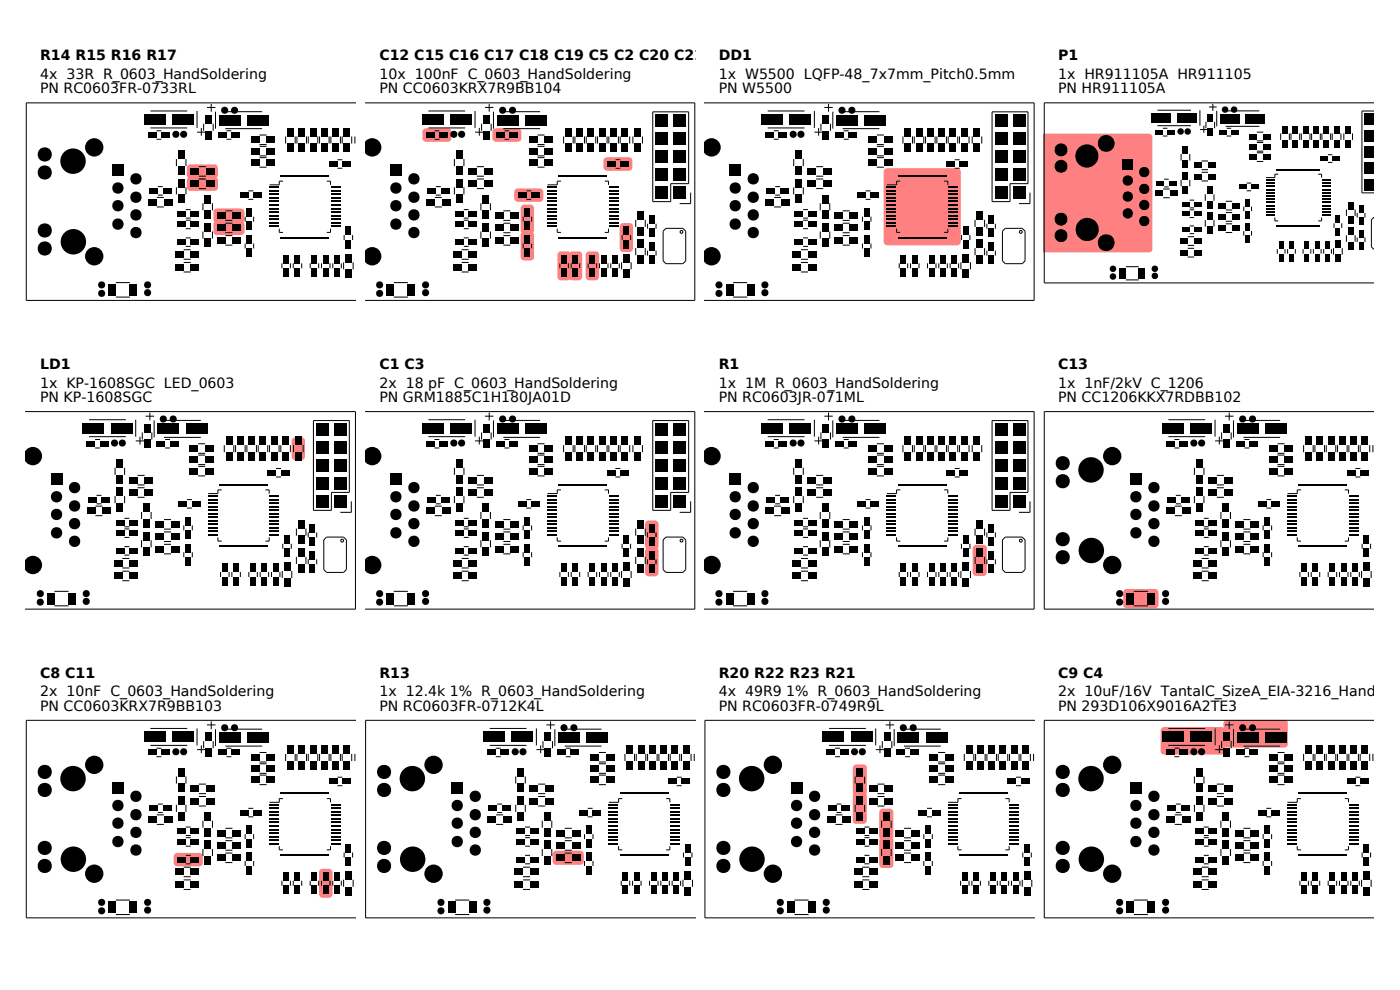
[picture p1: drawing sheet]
<svg xmlns="http://www.w3.org/2000/svg" width="297mm" height="210mm" viewBox="0 0 297 210" stroke-linecap="round" stroke-linejoin="round" font-family="sans-serif">
<defs><g id="words">
<g font-size="3">
<text x="8.5" y="12.7">R14 R15 R16 R17</text>
<text x="8.5" y="16.7">4x 33R R_0603_HandSoldering</text>
<text x="80.5" y="12.7">C12 C15 C16 C17 C18 C19 C5 C2 C20 C21</text>
<text x="80.5" y="16.7">10x 100nF C_0603_HandSoldering</text>
<text x="152.5" y="12.7">DD1</text>
<text x="152.5" y="16.7">1x W5500 LQFP-48_7x7mm_Pitch0.5mm</text>
<text x="224.5" y="12.7">P1</text>
<text x="224.5" y="16.7">1x HR911105A HR911105</text>
<text x="8.5" y="19.7">PN RC0603FR-0733RL</text>
<text x="80.5" y="19.7">PN CC0603KRX7R9BB104</text>
<text x="152.5" y="19.7">PN W5500</text>
<text x="224.5" y="19.7">PN HR911105A</text>
<text x="8.5" y="78.2">LD1</text>
<text x="8.5" y="82.2">1x KP-1608SGC LED_0603</text>
<text x="80.5" y="78.2">C1 C3</text>
<text x="80.5" y="82.2">2x 18 pF C_0603_HandSoldering</text>
<text x="152.5" y="78.2">R1</text>
<text x="152.5" y="82.2">1x 1M R_0603_HandSoldering</text>
<text x="224.5" y="78.2">C13</text>
<text x="224.5" y="82.2">1x 1nF/2kV C_1206</text>
<text x="8.5" y="85.2">PN KP-1608SGC</text>
<text x="80.5" y="85.2">PN GRM1885C1H180JA01D</text>
<text x="152.5" y="85.2">PN RC0603JR-071ML</text>
<text x="224.5" y="85.2">PN CC1206KKX7RDBB102</text>
<text x="8.5" y="143.7">C8 C11</text>
<text x="80.5" y="143.7">R13</text>
<text x="152.5" y="143.7">R20 R22 R23 R21</text>
<text x="224.5" y="143.7">C9 C4</text>
<text x="8.5" y="147.7">2x 10nF C_0603_HandSoldering</text>
<text x="80.5" y="147.7">1x 12.4k 1% R_0603_HandSoldering</text>
<text x="152.5" y="147.7">4x 49R9 1% R_0603_HandSoldering</text>
<text x="224.5" y="147.7">2x 10uF/16V TantalC_SizeA_EIA-3216_HandSold</text>
<text x="8.5" y="150.7">PN CC0603KRX7R9BB103</text>
<text x="80.5" y="150.7">PN RC0603FR-0712K4L</text>
<text x="152.5" y="150.7">PN RC0603FR-0749R9L</text>
<text x="224.5" y="150.7">PN 293D106X9016A2TE3</text>
</g>
</g></defs>
<g fill="#ff8080">
<path d="M39.9 37.7l.5-.2h5.1a.75 .75 0 0 1 .7 .7v1.5a.75 .75 0 0 1-.7 .8h-5.1a.75 .75 0 0 1-.8-.8v-1.5z"/>
<path d="M39.9 35.1l.5-.2h5.1a.75 .75 0 0 1 .7 .7v1.5a.75 .75 0 0 1-.7 .8h-5.1a.75 .75 0 0 1-.8-.8v-1.5z"/>
<path d="M45.5 47.1l.5-.2h5.1a.75 .75 0 0 1 .8 .7v1.5a.75 .75 0 0 1-.8 .8h-5.1a.75 .75 0 0 1-.7-.8v-1.5z"/>
<path d="M45.5 44.5l.5-.3h5.1a.75 .75 0 0 1 .8 .8v1.5a.75 .75 0 0 1-.8 .7h-5.1a.75 .75 0 0 1-.7-.7v-1.5z"/>
</g>
<g fill="#000">
<path d="M23.8 34.9h2.4v2.4h-2.4zM30.6 24.2h4.5v2.3h-4.5zM31.4 28.1h1.8v1.1h-1.8zM31.7 39.9h1.8v1.2h-1.8zM34.2 28.1h1.8v1.1h-1.8zM34.5 39.9h1.8v1.2h-1.8zM36.6 24.2h4.5v2.3h-4.5zM37.8 37.9h1.3v1.8h-1.3zM37.8 31.9h1.3v1.8h-1.3zM37.8 35.2h1.3v1.8h-1.3zM40.4 38.3h1.8v1.4h-1.8zM40.4 35.7h1.8v1.3h-1.8z"/>
<path d="M43.5 27.7h1.4v1.8h-1.4zM43.5 24.4h1.4v1.8h-1.4zM43.7 38.3h1.8v1.4h-1.8zM43.7 35.7h1.8v1.3h-1.8zM46.2 28.1h1.8v1.1h-1.8zM46.5 24.4h4.5v2.2h-4.5zM49.1 28.1h1.8v1.1h-1.8zM52.5 24.4h4.5v2.2h-4.5zM53.3 33.8h1.8v1.3h-1.8zM53.3 31.4h1.8v1.3h-1.8zM53.3 29h1.8v1.3h-1.8zM56.6 33.8h1.8v1.3h-1.8z"/>
<path d="M56.6 31.4h1.8v1.3h-1.8zM56.6 29h1.8v1.3h-1.8zM57.2 39.6h1.9v.3h-1.9zM59.6 37.2h1.9v.3h-1.9zM60.3 37.2h2v.3h-2zM60.9 27.1h1.4v1.8h-1.4zM60.9 30.4h1.4v1.8h-1.4zM61.1 37.2h1.9v.3h-1.9zM61.8 37.2h2v.3h-2zM62.6 37.2h1.9v.3h-1.9zM63.3 37.2h2v.3h-2zM63.3 27.1h1.4v1.8h-1.4z"/>
<path d="M63.3 30.4h1.4v1.8h-1.4zM64.1 37.2h1.9v.3h-1.9zM64.8 37.2h2v.3h-2zM65.6 37.2h1.9v.3h-1.9zM65.7 27.1h1.4v1.8h-1.4zM65.7 30.4h1.4v1.8h-1.4zM66.3 37.2h2v.3h-2zM67.1 37.2h1.9v.3h-1.9zM67.8 37.2h2v.3h-2zM68.1 27.1h1.4v1.8h-1.4zM68.1 30.4h1.4v1.8h-1.4zM69.8 34.2h1.8v1.2h-1.8z"/>
<path d="M70.2 39.6h2v.3h-2zM70.5 27.1h1.4v1.8h-1.4zM70.5 30.4h1.4v1.8h-1.4zM72.6 34.2h1.8v1.2h-1.8zM72.9 30.4h1.4v1.8h-1.4zM72.9 27.1h1.4v1.8h-1.4zM31.5 42.2h1.8v1.4h-1.8zM34.8 42.2h1.8v1.4h-1.8zM37.2 56h1.8v1.4h-1.8zM37.2 53.3h1.8v1.4h-1.8zM37.6 47.1h1.8v1.1h-1.8zM37.6 44.8h1.8v1.1h-1.8z"/>
<path d="M37.6 50.8h1.8v1.1h-1.8zM37.8 41.2h1.3v1.8h-1.3zM40.5 47.1h1.8v1.1h-1.8zM40.5 44.8h1.8v1.1h-1.8zM40.5 50.8h1.8v1.1h-1.8zM40.5 56h1.8v1.4h-1.8zM40.5 53.3h1.8v1.4h-1.8zM43.4 47.3h1.3v1.8h-1.3zM43.4 50.6h1.3v1.8h-1.3zM43.4 44.6h1.3v1.8h-1.3zM43.4 41.3h1.3v1.8h-1.3zM46 50.3h1.8v1.4h-1.8z"/>
<path d="M46 47.7h1.8v1.3h-1.8zM46 45.1h1.8v1.3h-1.8zM49.3 50.3h1.8v1.4h-1.8zM49.3 47.7h1.8v1.3h-1.8zM49.3 45.1h1.8v1.3h-1.8zM50.9 40.8h1.8v1.2h-1.8zM52.4 44.2h1.1v1.8h-1.1zM52.4 47h1.1v1.8h-1.1zM52.4 49.9h1.1v1.8h-1.1zM52.4 52.7h1.1v1.8h-1.1zM53.7 40.8h1.8v1.2h-1.8zM57.2 40.3h1.9v.4h-1.9z"/>
<path d="M57.2 41.1h1.9v.3h-1.9zM57.2 41.8h1.9v.4h-1.9zM57.2 42.6h1.9v.3h-1.9zM57.2 43.3h1.9v.4h-1.9zM57.2 44.1h1.9v.3h-1.9zM57.2 44.8h1.9v.4h-1.9zM57.2 45.6h1.9v.3h-1.9zM57.2 46.3h1.9v.4h-1.9zM57.2 47.1h1.9v.3h-1.9zM57.2 47.8h1.9v.4h-1.9zM59.6 50.2h1.9v.4h-1.9zM60.2 54.1h1.1v1.8h-1.1z"/>
<path d="M60.2 56.9h1.1v1.8h-1.1zM60.3 50.2h2v.4h-2zM61.1 50.2h1.9v.4h-1.9zM61.8 50.2h2v.4h-2zM62.6 54.1h1.1v1.8h-1.1zM62.6 56.9h1.1v1.8h-1.1zM62.6 50.2h1.9v.4h-1.9zM63.3 50.2h2v.4h-2zM64.1 50.2h1.9v.4h-1.9zM64.8 50.2h2v.4h-2zM65.6 50.2h1.9v.4h-1.9zM66.2 54.1h1.1v1.8h-1.1z"/>
<path d="M66.2 56.9h1.1v1.8h-1.1zM66.3 50.2h2v.4h-2zM67.1 50.2h1.9v.4h-1.9zM67.8 50.2h2v.4h-2zM68.6 54.1h1.1v1.8h-1.1zM68.6 56.9h1.1v1.8h-1.1zM70.2 47.8h2v.4h-2zM70.2 47.1h2v.3h-2zM70.2 46.3h2v.4h-2zM70.2 45.6h2v.3h-2zM70.2 44.8h2v.4h-2zM70.2 44.1h2v.3h-2z"/>
<path d="M70.2 43.3h2v.4h-2zM70.2 42.6h2v.3h-2zM70.2 41.8h2v.4h-2zM70.2 41.1h2v.3h-2zM70.2 40.3h2v.4h-2zM71 54.1h1.1v1.8h-1.1zM71 56.9h1.1v1.8h-1.1zM73.2 57.1h1.4v1.8h-1.4zM73.2 53.8h1.4v1.8h-1.4zM73.4 50.9h1.1v1.8h-1.1zM73.4 48.1h1.1v1.8h-1.1zM23.1 60.3h1.5v2.4h-1.5z"/>
<path d="M27.6 60.3h1.5v2.4h-1.5z"/>
<circle cx="9.5" cy="36.6" r="1.51"/>
<circle cx="9.5" cy="32.8" r="1.51"/>
<circle cx="15.5" cy="34.2" r="2.7"/>
<circle cx="20" cy="31.3" r="1.95"/>
<circle cx="25" cy="39.9" r="1.21"/>
<circle cx="28.8" cy="37.9" r="1.21"/>
<circle cx="37.3" cy="28.5" r=".76"/>
<circle cx="39" cy="28.5" r=".76"/>
<circle cx="47.7" cy="23.4" r=".76"/>
<circle cx="49.8" cy="23.4" r=".76"/>
<circle cx="9.5" cy="48.9" r="1.51"/>
<circle cx="9.5" cy="52.7" r="1.51"/>
<circle cx="15.6" cy="51.3" r="2.7"/>
<circle cx="20" cy="54.4" r="1.95"/>
<circle cx="25" cy="43.6" r="1.21"/>
<circle cx="25" cy="47.5" r="1.21"/>
<circle cx="28.8" cy="49.3" r="1.21"/>
<circle cx="28.8" cy="41.8" r="1.21"/>
<circle cx="28.8" cy="45.6" r="1.21"/>
<circle cx="21.6" cy="60.4" r=".76"/>
<circle cx="21.6" cy="62.2" r=".76"/>
<circle cx="31.3" cy="62.1" r=".76"/>
<circle cx="31.3" cy="60.4" r=".76"/>
</g>
<g fill="none" stroke="#000" stroke-width=".21">
<path d="M31.9 23.5h7.8M31.9 27.1h7.8M33.2 27.7h1M33.2 29.5h1M33.5 39.6h1M37.4 33.7v1.5M37.4 39.7v1.5M39.5 33.7v1.5M39.5 39.7v1.5M41.8 23.5v3.6M41.8 28h1.8M42.2 38h1.5"/>
<path d="M42.2 35.4h1.5M42.2 37.4h1.5M42.7 27.1v1.7M43.2 26.2v1.5M43.9 22.8h1.8M44.8 22v1.7M45.2 26.2v1.5M45.7 23.7v3.6M47.8 27.3h7.8M47.8 23.7h7.8M48 27.7h1.1M48 29.5h1.1"/>
<path d="M55.1 35.5h1.5M55.1 33.4h1.5M55.1 33.1h1.5M55.1 31h1.5M55.1 30.7h1.5M55.1 28.6h1.5M60 38.4h-.7v.8h-2.1M60.6 28.9v1.5M62.6 28.9v1.5M63 28.9v1.5M65 28.9v1.5M65.4 28.9v1.5"/>
<path d="M67.4 28.9v1.5M67.8 28.9v1.5M69.3 38.4h.8v.8M69.8 28.9v1.5M70.2 28.9v1.5M71.6 33.9h1M71.6 35.7h1M72.2 28.9v1.5M72.6 28.9v1.5M74.6 28.9v1.5M75.3 28.9v1.5M75.5 21.8h-69.9v41.9h69.9"/>
<path d="M24.6 60h3M33.3 41.9h1.5M33.3 43.9h1.5M33.5 41.4h1M39 55.7h1.5M39 57.7h1.5M39 53h1.5M39 55h1.5M39.4 48.5h1.1M39.4 46.7h1.1M39.4 46.3h1.1M39.4 44.5h1.1"/>
<path d="M39.4 52.3h1.1M39.4 50.5h1.1M42.2 40h1.5M43.1 43.1v1.5M43.1 49.1v1.5M45.1 43.1v1.5M45.1 49.1v1.5M47.8 46.8h1.5M47.8 50h1.5M47.8 52h1.5M47.8 47.4h1.5M47.8 49.4h1.5"/>
<path d="M47.8 44.7h1.5M52 46v1M52 51.7v1M52.7 42.3h1M52.7 40.5h1M53.8 46v1M53.8 51.7v1M59.3 48.5v.8h.7M59.8 55.9v1M61.6 55.9v1M62.2 55.9v1M64 55.9v1"/>
<path d="M65.8 55.9v1M67.6 55.9v1M68.2 55.9v1M70 55.9v1M70.1 48.5v.8h-.8M70.6 55.9v1M72.4 55.9v1M72.9 55.6v1.5M73 49.9v1M74.8 49.9v1M74.9 55.6v1.5M24.6 63h3"/>
</g>
<path d="M62.1 93a2.63 2.63 0 0 1 2.2-.2l.4 .4v.3v3.3a.75 .75 0 0 1-.7 .8h-1.4a.75 .75 0 0 1-.7-.8v-3.3z" fill="#ff8080"/>
<g fill="#000">
<path d="M5.6 95.4a1.95 1.95 0 0 1 2.8 0 1.95 1.95 0 0 1 0 2.7 1.95 1.95 0 0 1-2.8 0l-.2-.4v-1.9zM17.6 89.7h4.5v2.3h-4.5zM18.4 93.6h1.8v1.1h-1.8zM21.2 93.6h1.8v1.1h-1.8zM23.5 89.7h4.5v2.3h-4.5zM24.7 97.4h1.4v1.8h-1.4zM30.5 93.2h1.4v1.8h-1.4zM30.5 89.9h1.4v1.8h-1.4zM33.2 93.6h1.8v1.1h-1.8zM33.5 89.9h4.4v2.2h-4.4zM36.1 93.6h1.8v1.1h-1.8zM39.4 89.9h4.5v2.2h-4.5z"/>
<path d="M40.2 99.3h1.8v1.3h-1.8zM40.2 96.9h1.8v1.3h-1.8zM40.2 94.5h1.8v1.3h-1.8zM43.5 99.3h1.8v1.3h-1.8zM43.5 96.9h1.8v1.3h-1.8zM43.5 94.5h1.8v1.3h-1.8zM47.9 92.6h1.4v1.8h-1.4zM47.9 95.9h1.4v1.8h-1.4zM50.3 92.6h1.4v1.8h-1.4zM50.3 95.9h1.4v1.8h-1.4zM52.7 92.6h1.4v1.8h-1.4zM52.7 95.9h1.4v1.8h-1.4z"/>
<path d="M55.1 92.6h1.4v1.8h-1.4zM55.1 95.9h1.4v1.8h-1.4zM56.8 99.7h1.8v1.2h-1.8zM57.5 92.6h1.4v1.8h-1.4zM57.5 95.9h1.4v1.8h-1.4zM59.6 99.7h1.8v1.2h-1.8zM59.9 95.9h1.4v1.8h-1.4zM59.9 92.6h1.4v1.8h-1.4zM62.6 92.6h1.4v1.8h-1.4zM62.6 95.9h1.4v1.8h-1.4zM67.1 97.5h2.6v2.5h-2.6zM67.1 93.6h2.6v2.6h-2.6z"/>
<path d="M67.1 89.8h2.6v2.6h-2.6zM70.9 97.5h2.6v2.5h-2.6zM70.9 93.6h2.6v2.6h-2.6zM70.9 89.8h2.6v2.6h-2.6zM10.8 100.4h2.4v2.4h-2.4zM18.4 107.7h1.8v1.4h-1.8zM18.7 105.4h1.8v1.2h-1.8zM21.5 105.4h1.8v1.2h-1.8zM21.7 107.7h1.8v1.4h-1.8zM24.1 118.8h1.8v1.4h-1.8zM24.6 112.6h1.8v1.1h-1.8zM24.6 110.3h1.8v1.1h-1.8z"/>
<path d="M24.6 116.3h1.8v1.1h-1.8zM24.7 100.7h1.4v1.8h-1.4zM24.7 106.7h1.4v1.8h-1.4zM24.7 103.4h1.4v1.8h-1.4zM27.4 103.8h1.8v1.4h-1.8zM27.4 101.2h1.8v1.3h-1.8zM27.4 112.6h1.8v1.1h-1.8zM27.4 110.3h1.8v1.1h-1.8zM27.4 116.3h1.8v1.1h-1.8zM27.4 118.8h1.8v1.4h-1.8zM30.4 112.8h1.3v1.8h-1.3zM30.4 116.1h1.3v1.8h-1.3z"/>
<path d="M30.4 110.1h1.3v1.8h-1.3zM30.4 106.8h1.3v1.8h-1.3zM30.7 103.8h1.8v1.4h-1.8zM30.7 101.2h1.8v1.3h-1.8zM33 115.8h1.8v1.4h-1.8zM33 113.2h1.8v1.3h-1.8zM33 110.6h1.8v1.3h-1.8zM36.3 115.8h1.8v1.4h-1.8zM36.3 113.2h1.8v1.3h-1.8zM36.3 110.6h1.8v1.3h-1.8zM37.9 106.3h1.8v1.2h-1.8zM39.3 109.7h1.2v1.8h-1.2z"/>
<path d="M39.3 112.5h1.2v1.8h-1.2zM39.3 115.4h1.2v1.8h-1.2zM39.3 118.2h1.2v1.8h-1.2zM40.7 106.3h1.8v1.2h-1.8zM44.2 105.1h1.9v.3h-1.9zM44.2 105.8h1.9v.4h-1.9zM44.2 106.6h1.9v.3h-1.9zM44.2 107.3h1.9v.4h-1.9zM44.2 108.1h1.9v.3h-1.9zM44.2 108.8h1.9v.4h-1.9zM44.2 109.6h1.9v.3h-1.9zM44.2 110.3h1.9v.4h-1.9z"/>
<path d="M44.2 111.1h1.9v.3h-1.9zM44.2 111.8h1.9v.4h-1.9zM44.2 112.6h1.9v.3h-1.9zM44.2 113.3h1.9v.4h-1.9zM46.6 115.7h1.9v.4h-1.9zM46.6 102.7h1.9v.3h-1.9zM47.1 119.6h1.2v1.8h-1.2zM47.3 115.7h2v.4h-2zM47.3 102.7h2v.3h-2zM48.1 115.7h1.9v.4h-1.9zM48.1 102.7h1.9v.3h-1.9zM48.8 115.7h2v.4h-2z"/>
<path d="M48.8 102.7h2v.3h-2zM49.5 119.6h1.2v1.8h-1.2zM49.6 115.7h1.9v.4h-1.9zM49.6 102.7h1.9v.3h-1.9zM50.3 115.7h2v.4h-2zM50.3 102.7h2v.3h-2zM51.1 115.7h1.9v.4h-1.9zM51.1 102.7h1.9v.3h-1.9zM51.8 115.7h2v.4h-2zM51.8 102.7h2v.3h-2zM52.6 115.7h1.9v.4h-1.9zM52.6 102.7h1.9v.3h-1.9z"/>
<path d="M53.1 119.6h1.2v1.8h-1.2zM53.3 115.7h2v.4h-2zM53.3 102.7h2v.3h-2zM54.1 115.7h1.9v.4h-1.9zM54.1 102.7h1.9v.3h-1.9zM54.8 115.7h2v.4h-2zM54.8 102.7h2v.3h-2zM55.5 119.6h1.2v1.8h-1.2zM57.2 113.3h2v.4h-2zM57.2 112.6h2v.3h-2zM57.2 111.8h2v.4h-2zM57.2 111.1h2v.3h-2z"/>
<path d="M57.2 110.3h2v.4h-2zM57.2 109.6h2v.3h-2zM57.2 108.8h2v.4h-2zM57.2 108.1h2v.3h-2zM57.2 107.3h2v.4h-2zM57.2 106.6h2v.3h-2zM57.2 105.8h2v.4h-2zM57.2 105.1h2v.3h-2zM57.9 119.6h1.2v1.8h-1.2zM60.2 119.3h1.4v1.8h-1.4zM60.3 116.4h1.2v1.8h-1.2zM60.3 113.6h1.2v1.8h-1.2z"/>
<path d="M63.2 119.6h1.4v1.8h-1.4zM63.2 116.3h1.4v1.8h-1.4zM63.2 110.3h1.4v1.8h-1.4zM63.2 113.6h1.4v1.8h-1.4zM65.7 116.9h1.2v1.8h-1.2zM65.7 119.7h1.2v1.8h-1.2zM65.7 114h1.2v1.8h-1.2zM65.7 111.2h1.2v1.8h-1.2zM67.1 105.1h2.6v2.6h-2.6zM67.1 101.3h2.6v2.6h-2.6zM70.9 105.1h2.6v2.6h-2.6zM70.9 101.3h2.6v2.6h-2.6z"/>
<path d="M5.6 118.5a1.95 1.95 0 0 1 2.8 0 1.95 1.95 0 0 1 0 2.7 1.95 1.95 0 0 1-2.8 0l-.2-.4v-1.9zM10 125.8h1.5v2.4h-1.5zM14.6 125.8h1.4v2.4h-1.4zM24.1 121.5h1.8v1.4h-1.8zM27.4 121.5h1.8v1.4h-1.8zM47.1 122.4h1.2v1.8h-1.2zM49.5 122.4h1.2v1.8h-1.2zM53.1 122.4h1.2v1.8h-1.2zM55.5 122.4h1.2v1.8h-1.2zM57.9 122.4h1.2v1.8h-1.2zM60.2 122.6h1.4v1.8h-1.4z"/>
<circle cx="24.3" cy="94" r=".76"/>
<circle cx="25.9" cy="94" r=".76"/>
<circle cx="34.6" cy="88.9" r=".76"/>
<circle cx="36.7" cy="88.9" r=".76"/>
<circle cx="12" cy="105.4" r="1.21"/>
<circle cx="12" cy="113" r="1.21"/>
<circle cx="12" cy="109.1" r="1.21"/>
<circle cx="15.8" cy="111.1" r="1.21"/>
<circle cx="15.8" cy="103.4" r="1.21"/>
<circle cx="15.8" cy="114.8" r="1.21"/>
<circle cx="15.8" cy="107.3" r="1.21"/>
<circle cx="8.5" cy="125.9" r=".76"/>
<circle cx="8.5" cy="127.7" r=".76"/>
<circle cx="18.3" cy="125.9" r=".76"/>
<circle cx="18.3" cy="127.6" r=".76"/>
</g>
<g fill="none" stroke="#000" stroke-width=".21">
<path d="M5.4 87.3h70v41.9h-70M18.9 89h7.8M18.9 92.6h7.8M20.2 93.2h1M20.2 95h1M24.4 99.2v1.5M26.4 99.2v1.5M28.8 89v3.6M28.8 93.5h1.8M29.7 92.6v1.7M30.2 91.7v1.5M30.9 88.3h1.8"/>
<path d="M31.8 87.5v1.7M32.2 91.7v1.5M32.7 89.2v3.6M34.8 92.8h7.8M34.8 89.2h7.8M35 93.2h1.1M35 95h1.1M42 98.9h1.5M42 98.6h1.5M42 96.5h1.5M42 96.2h1.5M42 94.1h1.5"/>
<path d="M47.6 94.4v1.5M49.6 94.4v1.5M50 94.4v1.5M52 94.4v1.5M52.4 94.4v1.5M54.4 94.4v1.5M54.8 94.4v1.5M56.8 94.4v1.5M57.2 94.4v1.5M58.6 99.4h1M59.2 94.4v1.5M59.6 94.4v1.5"/>
<path d="M61.6 94.4v1.5M62.3 94.4v1.5M64.3 94.4v1.5M66.5 89.2h7.6v15.3h-3.8v3.8h-3.8zM20.2 107.4h1.5M20.2 109.4h1.5M20.5 105.1h1M20.5 106.9h1M24.4 105.2v1.5M25.9 118.5h1.5M26.4 114h1M26.4 112.2h1"/>
<path d="M26.4 111.8h1M26.4 110h1M26.4 117.8h1M26.4 116h1M26.4 105.2v1.5M29.2 103.5h1.5M29.2 105.5h1.5M29.2 100.9h1.5M29.2 102.9h1.5M30 108.6v1.5M30 114.6v1.5M32.1 108.6v1.5"/>
<path d="M32.1 114.6v1.5M34.8 112.3h1.5M34.8 115.5h1.5M34.8 117.5h1.5M34.8 112.9h1.5M34.8 114.9h1.5M34.8 110.2h1.5M39 111.5v1M39 117.2v1M39.7 107.8h1M39.7 106h1M40.8 111.5v1"/>
<path d="M40.8 117.2v1M42 101h1.5M46.2 114v.8h.8M47 103.9h-.8v.8h-2M56.3 103.9h.8v.8M57.1 114v.8h-.8M58.6 101.2h1M60 115.4v1M61.8 115.4v1M62.9 112.1v1.5M62.9 118.1v1.5M64.9 112.1v1.5"/>
<path d="M64.9 118.1v1.5M65.4 113v1M65.4 118.7v1M67.2 113v1M67.2 118.7v1M68.7 114.5l.6-.6h3.6l.6 .6v6.3l-.6 .6h-3.6l-.6-.6zM72.4 114.5h.4v.4h-.4zM74.5 106.4v2.3h-2.3M11.5 128.5h3M11.5 125.4h3M25.9 121.2h1.5M25.9 123.2h1.5"/>
<path d="M25.9 120.5h1.5M46.8 121.4v1M48.6 121.4v1M49.2 121.4v1M51 121.4v1M52.8 121.4v1M54.6 121.4v1M55.2 121.4v1M57 121.4v1M57.6 121.4v1M59.4 121.4v1M59.9 121.1v1.5"/>
<path d="M61.9 121.1v1.5"/>
</g>
<g fill="#ff8080">
<path d="M67.9 184.5a2.62 2.62 0 0 1 2.2-.1l.4 .4v.3v4.6a.75 .75 0 0 1-.7 .8h-1.4a.75 .75 0 0 1-.7-.8v-4.6z"/>
<path d="M37.1 181.2l.5-.3h4.7a.75 .75 0 0 1 .7 .8v1.3a.75 .75 0 0 1-.7 .8h-4.7a.75 .75 0 0 1-.7-.8v-1.3z"/>
</g>
<g fill="#000">
<path d="M30.6 155.2h4.5v2.3h-4.5zM31.4 159.1h1.8v1.1h-1.8zM34.2 159.1h1.8v1.1h-1.8zM36.6 155.2h4.5v2.3h-4.5zM43.5 158.7h1.4v1.8h-1.4zM43.5 155.4h1.4v1.8h-1.4zM46.2 159.1h1.8v1.1h-1.8zM46.5 155.4h4.5v2.2h-4.5zM49.1 159.1h1.8v1.1h-1.8zM52.5 155.4h4.5v2.2h-4.5zM53.3 160h1.8v1.3h-1.8zM56.6 160h1.8v1.3h-1.8z"/>
<path d="M60.9 158.1h1.4v1.8h-1.4zM63.3 158.1h1.4v1.8h-1.4zM65.7 158.1h1.4v1.8h-1.4zM68.1 158.1h1.4v1.8h-1.4zM70.5 158.1h1.4v1.8h-1.4zM72.9 158.1h1.4v1.8h-1.4zM23.8 165.9h2.4v2.4h-2.4zM31.5 173.2h1.8v1.4h-1.8zM31.7 170.9h1.8v1.1h-1.8zM34.5 170.9h1.8v1.1h-1.8zM34.8 173.2h1.8v1.4h-1.8zM37.6 178h1.8v1.2h-1.8z"/>
<path d="M37.6 175.8h1.8v1.1h-1.8zM37.8 172.2h1.3v1.8h-1.3zM37.8 168.9h1.3v1.8h-1.3zM37.8 162.9h1.3v1.8h-1.3zM37.8 166.2h1.3v1.8h-1.3zM40.4 169.3h1.8v1.4h-1.8zM40.4 166.7h1.8v1.3h-1.8zM40.5 178h1.8v1.2h-1.8zM40.5 175.8h1.8v1.1h-1.8zM43.4 178.3h1.3v1.8h-1.3zM43.4 175.6h1.3v1.8h-1.3zM43.4 172.3h1.3v1.8h-1.3z"/>
<path d="M43.7 169.3h1.8v1.4h-1.8zM43.7 166.7h1.8v1.3h-1.8zM46 178.7h1.8v1.3h-1.8zM46 176.1h1.8v1.3h-1.8zM49.3 178.7h1.8v1.3h-1.8zM49.3 176.1h1.8v1.3h-1.8zM50.9 171.8h1.8v1.1h-1.8zM52.4 175.2h1.1v1.8h-1.1zM52.4 178h1.1v1.8h-1.1zM53.3 164.8h1.8v1.3h-1.8zM53.3 162.4h1.8v1.3h-1.8zM53.7 171.8h1.8v1.1h-1.8z"/>
<path d="M56.6 164.8h1.8v1.3h-1.8zM56.6 162.4h1.8v1.3h-1.8zM57.2 170.5h1.9v.4h-1.9zM57.2 171.3h1.9v.4h-1.9zM57.2 172h1.9v.4h-1.9zM57.2 172.8h1.9v.4h-1.9zM57.2 173.5h1.9v.4h-1.9zM57.2 174.3h1.9v.4h-1.9zM57.2 175h1.9v.4h-1.9zM57.2 175.8h1.9v.4h-1.9zM57.2 176.5h1.9v.4h-1.9zM57.2 177.3h1.9v.4h-1.9z"/>
<path d="M57.2 178h1.9v.4h-1.9zM57.2 178.8h1.9v.4h-1.9zM59.6 168.1h1.9v.4h-1.9zM60.3 168.1h2v.4h-2zM60.9 161.4h1.4v1.8h-1.4zM61.1 168.1h1.9v.4h-1.9zM61.8 168.1h2v.4h-2zM62.6 168.1h1.9v.4h-1.9zM63.3 168.1h2v.4h-2zM63.3 161.4h1.4v1.8h-1.4zM64.1 168.1h1.9v.4h-1.9zM64.8 168.1h2v.4h-2z"/>
<path d="M65.6 168.1h1.9v.4h-1.9zM65.7 161.4h1.4v1.8h-1.4zM66.3 168.1h2v.4h-2zM67.1 168.1h1.9v.4h-1.9zM67.8 168.1h2v.4h-2zM68.1 161.4h1.4v1.8h-1.4zM69.8 165.2h1.8v1.1h-1.8zM70.2 178.8h2v.4h-2zM70.2 178h2v.4h-2zM70.2 177.3h2v.4h-2zM70.2 176.5h2v.4h-2zM70.2 175.8h2v.4h-2z"/>
<path d="M70.2 175h2v.4h-2zM70.2 174.3h2v.4h-2zM70.2 173.5h2v.4h-2zM70.2 172.8h2v.4h-2zM70.2 172h2v.4h-2zM70.2 171.3h2v.4h-2zM70.2 170.5h2v.4h-2zM70.5 161.4h1.4v1.8h-1.4zM72.6 165.2h1.8v1.1h-1.8zM72.9 161.4h1.4v1.8h-1.4zM73.4 179.1h1.1v1.8h-1.1zM23.1 191.3h1.5v2.4h-1.5z"/>
<path d="M27.6 191.3h1.5v2.4h-1.5zM37.2 187h1.8v1.4h-1.8zM37.2 184.3h1.8v1.4h-1.8zM37.6 181.8h1.8v1.1h-1.8zM40.5 181.8h1.8v1.1h-1.8zM40.5 187h1.8v1.4h-1.8zM40.5 184.3h1.8v1.4h-1.8zM43.4 181.6h1.3v1.8h-1.3zM46 181.3h1.8v1.4h-1.8zM49.3 181.3h1.8v1.4h-1.8zM52.4 180.9h1.1v1.8h-1.1zM52.4 183.7h1.1v1.8h-1.1z"/>
<path d="M59.6 181.2h1.9v.4h-1.9zM60.2 185.1h1.1v1.8h-1.1zM60.2 187.9h1.1v1.8h-1.1zM60.3 181.2h2v.4h-2zM61.1 181.2h1.9v.4h-1.9zM61.8 181.2h2v.4h-2zM62.6 185.1h1.1v1.8h-1.1zM62.6 187.9h1.1v1.8h-1.1zM62.6 181.2h1.9v.4h-1.9zM63.3 181.2h2v.4h-2zM64.1 181.2h1.9v.4h-1.9zM64.8 181.2h2v.4h-2z"/>
<path d="M65.6 181.2h1.9v.4h-1.9zM66.2 185.1h1.1v1.8h-1.1zM66.2 187.9h1.1v1.8h-1.1zM66.3 181.2h2v.4h-2zM67.1 181.2h1.9v.4h-1.9zM67.8 181.2h2v.4h-2zM68.6 185.1h1.1v1.8h-1.1zM68.6 187.9h1.1v1.8h-1.1zM71 185.1h1.1v1.8h-1.1zM71 187.9h1.1v1.8h-1.1zM73.2 188.1h1.4v1.8h-1.4zM73.2 184.8h1.4v1.8h-1.4z"/>
<path d="M73.4 181.9h1.1v1.8h-1.1z"/>
<circle cx="37.3" cy="159.5" r=".76"/>
<circle cx="39" cy="159.5" r=".76"/>
<circle cx="47.7" cy="154.4" r=".76"/>
<circle cx="49.8" cy="154.4" r=".76"/>
<circle cx="9.5" cy="179.9" r="1.51"/>
<circle cx="9.5" cy="163.7" r="1.51"/>
<circle cx="9.5" cy="167.6" r="1.51"/>
<circle cx="15.5" cy="165.2" r="2.7"/>
<circle cx="20" cy="162.3" r="1.95"/>
<circle cx="25" cy="178.5" r="1.21"/>
<circle cx="25" cy="174.6" r="1.21"/>
<circle cx="25" cy="170.9" r="1.21"/>
<circle cx="28.8" cy="172.8" r="1.21"/>
<circle cx="28.8" cy="168.9" r="1.21"/>
<circle cx="28.8" cy="176.6" r="1.21"/>
<circle cx="9.5" cy="183.7" r="1.51"/>
<circle cx="15.6" cy="182.3" r="2.7"/>
<circle cx="20" cy="185.4" r="1.95"/>
<circle cx="21.6" cy="191.4" r=".76"/>
<circle cx="21.6" cy="193.2" r=".76"/>
<circle cx="28.8" cy="180.3" r="1.21"/>
<circle cx="31.3" cy="191.4" r=".76"/>
<circle cx="31.3" cy="193.1" r=".76"/>
</g>
<g fill="none" stroke="#000" stroke-width=".21">
<path d="M31.9 154.5h7.8M31.9 158.1h7.8M33.2 158.7h1M41.8 154.5v3.6M41.8 159h1.8M42.7 158.1v1.7M43.2 157.2v1.5M43.9 153.8h1.8M44.8 153v1.7M45.2 157.2v1.5M45.7 154.7v3.6M47.8 158.3h7.8"/>
<path d="M47.8 154.7h7.8M48 158.7h1.1M55.1 159.6h1.5M60.6 159.9v1.5M62.6 159.9v1.5M63 159.9v1.5M65 159.9v1.5M65.4 159.9v1.5M67.4 159.9v1.5M67.8 159.9v1.5M69.8 159.9v1.5M70.2 159.9v1.5"/>
<path d="M72.2 159.9v1.5M72.6 159.9v1.5M74.6 159.9v1.5M75.3 159.9v1.5M75.5 152.8h-69.9v41.9h69.9M33.2 160.5h1M33.3 172.9h1.5M33.3 174.9h1.5M33.5 170.6h1M33.5 172.4h1M37.4 164.7v1.5M37.4 170.7v1.5"/>
<path d="M39.4 179.5h1.1M39.4 177.7h1.1M39.4 177.3h1.1M39.4 175.5h1.1M39.5 164.7v1.5M39.5 170.7v1.5M42.2 169h1.5M42.2 171h1.5M42.2 166.3h1.5M42.2 168.4h1.5M43.1 174.1v1.5M45.1 174.1v1.5"/>
<path d="M47.8 178.3h1.5M47.8 175.7h1.5M47.8 177.7h1.5M48 160.5h1.1M52 177v1M52.7 173.3h1M52.7 171.5h1M53.8 177v1M55.1 166.5h1.5M55.1 164.4h1.5M55.1 164.1h1.5M55.1 162h1.5"/>
<path d="M55.1 161.7h1.5M59.3 179.5v.8h.7M60 169.4h-.7v.8h-2.1M69.3 169.4h.8v.8M70.1 179.5v.8h-.8M71.6 164.9h1M71.6 166.7h1M24.6 194h3M24.6 190.9h3M39 186.7h1.5M39 188.7h1.5M39 184h1.5"/>
<path d="M39 186h1.5M39.4 183.3h1.1M39.4 181.5h1.1M43.1 180.1v1.5M45.1 180.1v1.5M47.8 181h1.5M47.8 183h1.5M47.8 180.4h1.5M52 182.7v1M53.8 182.7v1M59.8 186.9v1M61.6 186.9v1"/>
<path d="M62.2 186.9v1M64 186.9v1M65.8 186.9v1M67.6 186.9v1M68.2 186.9v1M70 186.9v1M70.6 186.9v1M72.4 186.9v1M72.9 186.6v1.5M73 180.9v1M74.8 180.9v1M74.9 186.6v1.5"/>
</g>
<g fill="#ff8080">
<path d="M128.2 33.6l.6-.2h4.6a.75 .75 0 0 1 .8 .7v1.4a.75 .75 0 0 1-.8 .7h-4.6a.75 .75 0 0 1-.8-.7v-1.4z"/>
<path d="M131.7 47.5a2.62 2.62 0 0 1 2.2-.1l.4 .4v.3v4.6a.75 .75 0 0 1-.7 .8h-1.4a.75 .75 0 0 1-.7-.8v-4.6z"/>
<path d="M109.3 40.2l.6-.2h4.6a.75 .75 0 0 1 .8 .7v1.4a.75 .75 0 0 1-.8 .7h-4.6a.75 .75 0 0 1-.8-.7v-1.4z"/>
<path d="M110.7 43.6a2.62 2.62 0 0 1 2.2-.1l.4 .4v.3v4.6a.75 .75 0 0 1-.7 .8h-1.4a.75 .75 0 0 1-.7-.8v-4.6z"/>
<path d="M110.7 49.3a2.62 2.62 0 0 1 2.2-.1l.4 .4v.3v4.6a.75 .75 0 0 1-.7 .8h-1.4a.75 .75 0 0 1-.7-.8v-4.6z"/>
<path d="M118.5 53.5a2.63 2.63 0 0 1 2.2-.1l.4 .4v.3v4.6a.75 .75 0 0 1-.7 .8h-1.4a.75 .75 0 0 1-.7-.8v-4.6z"/>
<path d="M120.9 53.5a2.62 2.62 0 0 1 2.2-.1l.4 .4v.3v4.6a.75 .75 0 0 1-.7 .8h-1.4a.75 .75 0 0 1-.7-.8v-4.6z"/>
<path d="M124.5 53.5a2.62 2.62 0 0 1 2.2-.1l.4 .4v.3v4.6a.75 .75 0 0 1-.7 .8h-1.4a.75 .75 0 0 1-.7-.8v-4.6z"/>
<path d="M104.7 27.4l.5-.2h4.7a.75 .75 0 0 1 .7 .8v1.3a.75 .75 0 0 1-.7 .8h-4.7a.75 .75 0 0 1-.7-.8v-1.3z"/>
<path d="M89.8 27.4l.6-.2h4.6a.75 .75 0 0 1 .8 .8v1.3a.75 .75 0 0 1-.8 .8h-4.6a.75 .75 0 0 1-.8-.8v-1.3z"/>
</g>
<g fill="#000">
<path d="M77.6 29.9a1.95 1.95 0 0 1 2.8 0 1.95 1.95 0 0 1 0 2.7 1.95 1.95 0 0 1-2.8 0l-.2-.3v-2zM82.8 34.9h2.4v2.4h-2.4zM89.5 24.2h4.5v2.3h-4.5zM90.4 28.1h1.8v1.1h-1.8zM90.7 39.9h1.8v1.2h-1.8zM93.2 28.1h1.8v1.1h-1.8zM93.5 39.9h1.8v1.2h-1.8zM95.5 24.2h4.5v2.3h-4.5zM96.7 37.9h1.4v1.8h-1.4zM96.7 31.9h1.4v1.8h-1.4zM96.7 35.2h1.4v1.8h-1.4zM99.4 38.3h1.8v1.4h-1.8z"/>
<path d="M99.4 35.7h1.8v1.3h-1.8zM102.5 27.7h1.4v1.8h-1.4zM102.5 24.4h1.4v1.8h-1.4zM102.7 38.3h1.8v1.4h-1.8zM102.7 35.7h1.8v1.3h-1.8zM105.2 28.1h1.8v1.1h-1.8zM105.4 24.4h4.5v2.2h-4.5zM108.1 28.1h1.8v1.1h-1.8zM111.4 24.4h4.5v2.2h-4.5zM112.2 33.8h1.8v1.3h-1.8zM112.2 31.4h1.8v1.3h-1.8zM112.2 29h1.8v1.3h-1.8z"/>
<path d="M115.5 33.8h1.8v1.3h-1.8zM115.5 31.4h1.8v1.3h-1.8zM115.5 29h1.8v1.3h-1.8zM116.2 39.6h1.9v.3h-1.9zM118.6 37.2h1.9v.3h-1.9zM119.3 37.2h2v.3h-2zM119.9 27.1h1.4v1.8h-1.4zM119.9 30.4h1.4v1.8h-1.4zM120.1 37.2h1.9v.3h-1.9zM120.8 37.2h2v.3h-2zM121.6 37.2h1.9v.3h-1.9zM122.3 37.2h2v.3h-2z"/>
<path d="M122.3 27.1h1.4v1.8h-1.4zM122.3 30.4h1.4v1.8h-1.4zM123.1 37.2h1.9v.3h-1.9zM123.8 37.2h2v.3h-2zM124.6 37.2h1.9v.3h-1.9zM124.7 27.1h1.4v1.8h-1.4zM124.7 30.4h1.4v1.8h-1.4zM125.3 37.2h2v.3h-2zM126.1 37.2h1.9v.3h-1.9zM126.8 37.2h2v.3h-2zM127.1 27.1h1.4v1.8h-1.4zM127.1 30.4h1.4v1.8h-1.4z"/>
<path d="M128.8 34.2h1.8v1.2h-1.8zM129.2 39.6h2v.3h-2zM129.5 27.1h1.4v1.8h-1.4zM129.5 30.4h1.4v1.8h-1.4zM131.6 34.2h1.8v1.2h-1.8zM131.9 30.4h1.4v1.8h-1.4zM131.9 27.1h1.4v1.8h-1.4zM134.6 27.1h1.4v1.8h-1.4zM134.6 30.4h1.4v1.8h-1.4zM139.1 39.6h2.6v2.6h-2.6zM139.1 35.8h2.6v2.6h-2.6zM139.1 32h2.6v2.5h-2.6z"/>
<path d="M139.1 28.1h2.6v2.6h-2.6zM139.1 24.3h2.6v2.6h-2.6zM142.9 39.6h2.6v2.6h-2.6zM142.9 35.8h2.6v2.6h-2.6zM142.9 32h2.6v2.5h-2.6zM142.9 28.1h2.6v2.6h-2.6zM142.9 24.3h2.6v2.6h-2.6zM77.6 53a1.95 1.95 0 0 1 2.7 0 1.95 1.95 0 0 1 0 2.7 1.95 1.95 0 0 1-2.7 0l-.2-.3v-2zM90.4 42.2h1.8v1.4h-1.8zM93.7 42.2h1.8v1.4h-1.8zM96.1 56h1.8v1.4h-1.8zM96.1 53.3h1.8v1.4h-1.8z"/>
<path d="M96.6 47.1h1.8v1.1h-1.8zM96.6 44.8h1.8v1.1h-1.8zM96.6 50.8h1.8v1.1h-1.8zM96.7 41.2h1.4v1.8h-1.4zM99.4 47.1h1.8v1.1h-1.8zM99.4 44.8h1.8v1.1h-1.8zM99.4 50.8h1.8v1.1h-1.8zM99.4 56h1.8v1.4h-1.8zM99.4 53.3h1.8v1.4h-1.8zM102.4 47.3h1.3v1.8h-1.3zM102.4 50.6h1.3v1.8h-1.3zM102.4 44.6h1.3v1.8h-1.3z"/>
<path d="M102.4 41.3h1.3v1.8h-1.3zM105 50.3h1.8v1.4h-1.8zM105 47.7h1.8v1.3h-1.8zM105 45.1h1.8v1.3h-1.8zM108.3 50.3h1.8v1.4h-1.8zM108.3 47.7h1.8v1.3h-1.8zM108.3 45.1h1.8v1.3h-1.8zM109.9 40.8h1.8v1.2h-1.8zM111.3 44.2h1.2v1.8h-1.2zM111.3 47h1.2v1.8h-1.2zM111.3 49.9h1.2v1.8h-1.2zM111.3 52.7h1.2v1.8h-1.2z"/>
<path d="M112.7 40.8h1.8v1.2h-1.8zM116.2 40.3h1.9v.4h-1.9zM116.2 41.1h1.9v.3h-1.9zM116.2 41.8h1.9v.4h-1.9zM116.2 42.6h1.9v.3h-1.9zM116.2 43.3h1.9v.4h-1.9zM116.2 44.1h1.9v.3h-1.9zM116.2 44.8h1.9v.4h-1.9zM116.2 45.6h1.9v.3h-1.9zM116.2 46.3h1.9v.4h-1.9zM116.2 47.1h1.9v.3h-1.9zM116.2 47.8h1.9v.4h-1.9z"/>
<path d="M118.6 50.2h1.9v.4h-1.9zM119.1 54.1h1.2v1.8h-1.2zM119.1 56.9h1.2v1.8h-1.2zM119.3 50.2h2v.4h-2zM120.1 50.2h1.9v.4h-1.9zM120.8 50.2h2v.4h-2zM121.5 54.1h1.2v1.8h-1.2zM121.5 56.9h1.2v1.8h-1.2zM121.6 50.2h1.9v.4h-1.9zM122.3 50.2h2v.4h-2zM123.1 50.2h1.9v.4h-1.9zM123.8 50.2h2v.4h-2z"/>
<path d="M124.6 50.2h1.9v.4h-1.9zM125.1 54.1h1.2v1.8h-1.2zM125.1 56.9h1.2v1.8h-1.2zM125.3 50.2h2v.4h-2zM126.1 50.2h1.9v.4h-1.9zM126.8 50.2h2v.4h-2zM127.5 54.1h1.2v1.8h-1.2zM127.5 56.9h1.2v1.8h-1.2zM129.2 47.8h2v.4h-2zM129.2 47.1h2v.3h-2zM129.2 46.3h2v.4h-2zM129.2 45.6h2v.3h-2z"/>
<path d="M129.2 44.8h2v.4h-2zM129.2 44.1h2v.3h-2zM129.2 43.3h2v.4h-2zM129.2 42.6h2v.3h-2zM129.2 41.8h2v.4h-2zM129.2 41.1h2v.3h-2zM129.2 40.3h2v.4h-2zM129.9 54.1h1.2v1.8h-1.2zM129.9 56.9h1.2v1.8h-1.2zM132.2 57.1h1.4v1.8h-1.4zM132.2 53.8h1.4v1.8h-1.4zM132.3 50.9h1.2v1.8h-1.2z"/>
<path d="M132.3 48.1h1.2v1.8h-1.2zM135.2 44.8h1.4v1.8h-1.4zM135.2 48.1h1.4v1.8h-1.4zM135.2 54.1h1.4v1.8h-1.4zM135.2 50.8h1.4v1.8h-1.4zM137.7 51.4h1.2v1.8h-1.2zM137.7 54.2h1.2v1.8h-1.2zM137.7 48.5h1.2v1.8h-1.2zM137.7 45.7h1.2v1.8h-1.2zM82 60.3h1.5v2.4h-1.5zM86.5 60.3h1.5v2.4h-1.5z"/>
<circle cx="84" cy="39.9" r="1.21"/>
<circle cx="87.8" cy="37.9" r="1.21"/>
<circle cx="96.3" cy="28.5" r=".76"/>
<circle cx="97.9" cy="28.5" r=".76"/>
<circle cx="106.6" cy="23.4" r=".76"/>
<circle cx="108.7" cy="23.4" r=".76"/>
<circle cx="84" cy="43.6" r="1.21"/>
<circle cx="84" cy="47.5" r="1.21"/>
<circle cx="87.8" cy="49.3" r="1.21"/>
<circle cx="87.8" cy="41.8" r="1.21"/>
<circle cx="87.8" cy="45.6" r="1.21"/>
<circle cx="80.5" cy="60.4" r=".76"/>
<circle cx="80.5" cy="62.2" r=".76"/>
<circle cx="90.3" cy="62.1" r=".76"/>
<circle cx="90.3" cy="60.4" r=".76"/>
</g>
<g fill="none" stroke="#000" stroke-width=".21">
<path d="M77.4 21.8h70v41.9h-70M90.9 23.5h7.8M90.9 27.1h7.8M92.2 27.7h1M92.2 29.5h1M92.5 39.6h1M96.4 33.7v1.5M96.4 39.7v1.5M98.4 33.7v1.5M98.4 39.7v1.5M100.8 23.5v3.6M100.8 28h1.8"/>
<path d="M101.2 38h1.5M101.2 35.4h1.5M101.2 37.4h1.5M101.7 27.1v1.7M102.2 26.2v1.5M102.9 22.8h1.8M103.8 22v1.7M104.2 26.2v1.5M104.7 23.7v3.6M106.8 27.3h7.8M106.8 23.7h7.8M107 27.7h1.1"/>
<path d="M107 29.5h1.1M114 35.5h1.5M114 33.4h1.5M114 33.1h1.5M114 31h1.5M114 30.7h1.5M114 28.6h1.5M119 38.4h-.8v.8h-2M119.6 28.9v1.5M121.6 28.9v1.5M122 28.9v1.5M124 28.9v1.5"/>
<path d="M124.4 28.9v1.5M126.4 28.9v1.5M126.8 28.9v1.5M128.3 38.4h.8v.8M128.8 28.9v1.5M129.2 28.9v1.5M130.6 33.9h1M130.6 35.7h1M131.2 28.9v1.5M131.6 28.9v1.5M133.6 28.9v1.5M134.3 28.9v1.5"/>
<path d="M136.3 28.9v1.5M138.5 23.7h7.6v15.3h-3.8v3.8h-3.8zM83.5 60h3M92.2 41.9h1.5M92.2 43.9h1.5M92.5 41.4h1M97.9 55.7h1.5M97.9 57.7h1.5M97.9 53h1.5M97.9 55h1.5M98.4 48.5h1M98.4 46.7h1"/>
<path d="M98.4 46.3h1M98.4 44.5h1M98.4 52.3h1M98.4 50.5h1M101.2 40h1.5M102 43.1v1.5M102 49.1v1.5M104.1 43.1v1.5M104.1 49.1v1.5M106.8 46.8h1.5M106.8 50h1.5M106.8 52h1.5"/>
<path d="M106.8 47.4h1.5M106.8 49.4h1.5M106.8 44.7h1.5M111 46v1M111 51.7v1M111.7 42.3h1M111.7 40.5h1M112.8 46v1M112.8 51.7v1M118.2 48.5v.8h.8M118.8 55.9v1M120.6 55.9v1"/>
<path d="M121.2 55.9v1M123 55.9v1M124.8 55.9v1M126.6 55.9v1M127.2 55.9v1M129 55.9v1M129.1 48.5v.8h-.8M129.6 55.9v1M131.4 55.9v1M131.9 55.6v1.5M132 49.9v1M133.8 49.9v1"/>
<path d="M133.9 55.6v1.5M134.9 46.6v1.5M134.9 52.6v1.5M136.9 46.6v1.5M136.9 52.6v1.5M137.4 47.5v1M137.4 53.2v1M139.2 47.5v1M139.2 53.2v1M141.3 48.4h3.6l.6 .6v6.3l-.6 .6h-3.6l-.6-.6v-6.3zM144.4 49h.4v.4h-.4zM146.5 40.9v2.3h-2.3"/>
<path d="M83.5 63h3"/>
</g>
<g fill="#ff8080">
<path d="M137.1 116.3a2.62 2.62 0 0 1 2.2-.1l.4 .4v.3v4.6a.75 .75 0 0 1-.7 .8h-1.4a.75 .75 0 0 1-.7-.8v-4.6z"/>
<path d="M137.1 110.6a2.62 2.62 0 0 1 2.2-.1l.4 .4v.3v4.6a.75 .75 0 0 1-.7 .8h-1.4a.75 .75 0 0 1-.7-.8v-4.6z"/>
</g>
<g fill="#000">
<path d="M77.6 95.4a1.95 1.95 0 0 1 2.8 0 1.95 1.95 0 0 1 0 2.7 1.95 1.95 0 0 1-2.8 0l-.2-.4v-1.9zM89.5 89.7h4.5v2.3h-4.5zM90.4 93.6h1.8v1.1h-1.8zM93.2 93.6h1.8v1.1h-1.8zM95.5 89.7h4.5v2.3h-4.5zM96.7 97.4h1.4v1.8h-1.4zM102.5 93.2h1.4v1.8h-1.4zM102.5 89.9h1.4v1.8h-1.4zM105.2 93.6h1.8v1.1h-1.8zM105.4 89.9h4.5v2.2h-4.5zM108.1 93.6h1.8v1.1h-1.8zM111.4 89.9h4.5v2.2h-4.5z"/>
<path d="M112.2 99.3h1.8v1.3h-1.8zM112.2 96.9h1.8v1.3h-1.8zM112.2 94.5h1.8v1.3h-1.8zM115.5 99.3h1.8v1.3h-1.8zM115.5 96.9h1.8v1.3h-1.8zM115.5 94.5h1.8v1.3h-1.8zM119.9 92.6h1.4v1.8h-1.4zM119.9 95.9h1.4v1.8h-1.4zM122.3 92.6h1.4v1.8h-1.4zM122.3 95.9h1.4v1.8h-1.4zM124.7 92.6h1.4v1.8h-1.4zM124.7 95.9h1.4v1.8h-1.4z"/>
<path d="M127.1 92.6h1.4v1.8h-1.4zM127.1 95.9h1.4v1.8h-1.4zM128.8 99.7h1.8v1.2h-1.8zM129.5 92.6h1.4v1.8h-1.4zM129.5 95.9h1.4v1.8h-1.4zM131.6 99.7h1.8v1.2h-1.8zM131.9 95.9h1.4v1.8h-1.4zM131.9 92.6h1.4v1.8h-1.4zM134.6 92.6h1.4v1.8h-1.4zM134.6 95.9h1.4v1.8h-1.4zM139.1 97.5h2.6v2.5h-2.6zM139.1 93.6h2.6v2.6h-2.6z"/>
<path d="M139.1 89.8h2.6v2.6h-2.6zM142.9 97.5h2.6v2.5h-2.6zM142.9 93.6h2.6v2.6h-2.6zM142.9 89.8h2.6v2.6h-2.6zM82.8 100.4h2.4v2.4h-2.4zM90.4 107.7h1.8v1.4h-1.8zM90.7 105.4h1.8v1.2h-1.8zM93.5 105.4h1.8v1.2h-1.8zM93.7 107.7h1.8v1.4h-1.8zM96.1 118.8h1.8v1.4h-1.8zM96.6 112.6h1.8v1.1h-1.8zM96.6 110.3h1.8v1.1h-1.8z"/>
<path d="M96.6 116.3h1.8v1.1h-1.8zM96.7 106.7h1.4v1.8h-1.4zM96.7 103.4h1.4v1.8h-1.4zM96.7 100.7h1.4v1.8h-1.4zM99.4 103.8h1.8v1.4h-1.8zM99.4 101.2h1.8v1.3h-1.8zM99.4 112.6h1.8v1.1h-1.8zM99.4 110.3h1.8v1.1h-1.8zM99.4 116.3h1.8v1.1h-1.8zM99.4 118.8h1.8v1.4h-1.8zM102.4 112.8h1.3v1.8h-1.3zM102.4 116.1h1.3v1.8h-1.3z"/>
<path d="M102.4 110.1h1.3v1.8h-1.3zM102.4 106.8h1.3v1.8h-1.3zM102.7 103.8h1.8v1.4h-1.8zM102.7 101.2h1.8v1.3h-1.8zM105 115.8h1.8v1.4h-1.8zM105 113.2h1.8v1.3h-1.8zM105 110.6h1.8v1.3h-1.8zM108.3 115.8h1.8v1.4h-1.8zM108.3 113.2h1.8v1.3h-1.8zM108.3 110.6h1.8v1.3h-1.8zM109.9 106.3h1.8v1.2h-1.8zM111.3 109.7h1.2v1.8h-1.2z"/>
<path d="M111.3 112.5h1.2v1.8h-1.2zM111.3 115.4h1.2v1.8h-1.2zM111.3 118.2h1.2v1.8h-1.2zM112.7 106.3h1.8v1.2h-1.8zM116.2 105.1h1.9v.3h-1.9zM116.2 105.8h1.9v.4h-1.9zM116.2 106.6h1.9v.3h-1.9zM116.2 107.3h1.9v.4h-1.9zM116.2 108.1h1.9v.3h-1.9zM116.2 108.8h1.9v.4h-1.9zM116.2 109.6h1.9v.3h-1.9zM116.2 110.3h1.9v.4h-1.9z"/>
<path d="M116.2 111.1h1.9v.3h-1.9zM116.2 111.8h1.9v.4h-1.9zM116.2 112.6h1.9v.3h-1.9zM116.2 113.3h1.9v.4h-1.9zM118.6 115.7h1.9v.4h-1.9zM118.6 102.7h1.9v.3h-1.9zM119.1 119.6h1.2v1.8h-1.2zM119.3 115.7h2v.4h-2zM119.3 102.7h2v.3h-2zM120.1 115.7h1.9v.4h-1.9zM120.1 102.7h1.9v.3h-1.9zM120.8 115.7h2v.4h-2z"/>
<path d="M120.8 102.7h2v.3h-2zM121.5 119.6h1.2v1.8h-1.2zM121.6 115.7h1.9v.4h-1.9zM121.6 102.7h1.9v.3h-1.9zM122.3 115.7h2v.4h-2zM122.3 102.7h2v.3h-2zM123.1 115.7h1.9v.4h-1.9zM123.1 102.7h1.9v.3h-1.9zM123.8 115.7h2v.4h-2zM123.8 102.7h2v.3h-2zM124.6 115.7h1.9v.4h-1.9zM124.6 102.7h1.9v.3h-1.9z"/>
<path d="M125.1 119.6h1.2v1.8h-1.2zM125.3 115.7h2v.4h-2zM125.3 102.7h2v.3h-2zM126.1 115.7h1.9v.4h-1.9zM126.1 102.7h1.9v.3h-1.9zM126.8 115.7h2v.4h-2zM126.8 102.7h2v.3h-2zM127.5 119.6h1.2v1.8h-1.2zM129.2 113.3h2v.4h-2zM129.2 112.6h2v.3h-2zM129.2 111.8h2v.4h-2zM129.2 111.1h2v.3h-2z"/>
<path d="M129.2 110.3h2v.4h-2zM129.2 109.6h2v.3h-2zM129.2 108.8h2v.4h-2zM129.2 108.1h2v.3h-2zM129.2 107.3h2v.4h-2zM129.2 106.6h2v.3h-2zM129.2 105.8h2v.4h-2zM129.2 105.1h2v.3h-2zM129.9 119.6h1.2v1.8h-1.2zM132.2 119.3h1.4v1.8h-1.4zM132.3 116.4h1.2v1.8h-1.2zM132.3 113.6h1.2v1.8h-1.2z"/>
<path d="M135.2 110.3h1.4v1.8h-1.4zM135.2 113.6h1.4v1.8h-1.4zM135.2 119.6h1.4v1.8h-1.4zM135.2 116.3h1.4v1.8h-1.4zM137.7 116.9h1.2v1.8h-1.2zM137.7 119.7h1.2v1.8h-1.2zM137.7 114h1.2v1.8h-1.2zM137.7 111.2h1.2v1.8h-1.2zM139.1 105.1h2.6v2.6h-2.6zM139.1 101.3h2.6v2.6h-2.6zM142.9 105.1h2.6v2.6h-2.6zM142.9 101.3h2.6v2.6h-2.6z"/>
<path d="M77.6 118.5a1.95 1.95 0 0 1 2.8 0 1.95 1.95 0 0 1 0 2.7 1.95 1.95 0 0 1-2.8 0l-.2-.4v-1.9zM82 125.8h1.5v2.4h-1.5zM86.5 125.8h1.5v2.4h-1.5zM96.1 121.5h1.8v1.4h-1.8zM99.4 121.5h1.8v1.4h-1.8zM119.1 122.4h1.2v1.8h-1.2zM121.5 122.4h1.2v1.8h-1.2zM125.1 122.4h1.2v1.8h-1.2zM127.5 122.4h1.2v1.8h-1.2zM129.9 122.4h1.2v1.8h-1.2zM132.2 122.6h1.4v1.8h-1.4z"/>
<circle cx="96.3" cy="94" r=".76"/>
<circle cx="97.9" cy="94" r=".76"/>
<circle cx="106.6" cy="88.9" r=".76"/>
<circle cx="108.7" cy="88.9" r=".76"/>
<circle cx="84" cy="105.4" r="1.21"/>
<circle cx="84" cy="113" r="1.21"/>
<circle cx="84" cy="109.1" r="1.21"/>
<circle cx="87.8" cy="111.1" r="1.21"/>
<circle cx="87.8" cy="103.4" r="1.21"/>
<circle cx="87.8" cy="107.3" r="1.21"/>
<circle cx="87.8" cy="114.8" r="1.21"/>
<circle cx="80.5" cy="125.9" r=".76"/>
<circle cx="80.5" cy="127.7" r=".76"/>
<circle cx="90.3" cy="125.9" r=".76"/>
<circle cx="90.3" cy="127.6" r=".76"/>
</g>
<g fill="none" stroke="#000" stroke-width=".21">
<path d="M77.4 87.3h70v41.9h-70M90.9 89h7.8M90.9 92.6h7.8M92.2 93.2h1M92.2 95h1M96.4 99.2v1.5M98.4 99.2v1.5M100.8 89v3.6M100.8 93.5h1.8M101.7 92.6v1.7M102.2 91.7v1.5M102.9 88.3h1.8"/>
<path d="M103.8 87.5v1.7M104.2 91.7v1.5M104.7 89.2v3.6M106.8 92.8h7.8M106.8 89.2h7.8M107 93.2h1.1M107 95h1.1M114 98.9h1.5M114 98.6h1.5M114 96.5h1.5M114 96.2h1.5M114 94.1h1.5"/>
<path d="M119.6 94.4v1.5M121.6 94.4v1.5M122 94.4v1.5M124 94.4v1.5M124.4 94.4v1.5M126.4 94.4v1.5M126.8 94.4v1.5M128.8 94.4v1.5M129.2 94.4v1.5M130.6 99.4h1M131.2 94.4v1.5M131.6 94.4v1.5"/>
<path d="M133.6 94.4v1.5M134.3 94.4v1.5M136.3 94.4v1.5M138.5 89.2h7.6v15.3h-3.8v3.8h-3.8zM92.2 107.4h1.5M92.2 109.4h1.5M92.5 105.1h1M92.5 106.9h1M96.4 105.2v1.5M97.9 118.5h1.5M98.4 114h1M98.4 112.2h1"/>
<path d="M98.4 111.8h1M98.4 110h1M98.4 117.8h1M98.4 116h1M98.4 105.2v1.5M101.2 103.5h1.5M101.2 105.5h1.5M101.2 100.9h1.5M101.2 102.9h1.5M102 108.6v1.5M102 114.6v1.5M104.1 108.6v1.5"/>
<path d="M104.1 114.6v1.5M106.8 112.3h1.5M106.8 115.5h1.5M106.8 117.5h1.5M106.8 112.9h1.5M106.8 114.9h1.5M106.8 110.2h1.5M111 111.5v1M111 117.2v1M111.7 107.8h1M111.7 106h1M112.8 111.5v1"/>
<path d="M112.8 117.2v1M114 101h1.5M118.2 114v.8h.8M119 103.9h-.8v.8h-2M128.3 103.9h.8v.8M129.1 114v.8h-.8M130.6 101.2h1M132 115.4v1M133.8 115.4v1M134.9 112.1v1.5M134.9 118.1v1.5M136.9 112.1v1.5"/>
<path d="M136.9 118.1v1.5M137.4 113v1M137.4 118.7v1M139.2 113v1M139.2 118.7v1M140.7 114.5l.6-.6h3.6l.6 .6v6.3l-.6 .6h-3.6l-.6-.6zM144.4 114.5h.4v.4h-.4zM146.5 106.4v2.3h-2.3M83.5 128.5h3M83.5 125.4h3M97.9 121.2h1.5M97.9 123.2h1.5"/>
<path d="M97.9 120.5h1.5M118.8 121.4v1M120.6 121.4v1M121.2 121.4v1M123 121.4v1M124.8 121.4v1M126.6 121.4v1M127.2 121.4v1M129 121.4v1M129.6 121.4v1M131.4 121.4v1M131.9 121.1v1.5"/>
<path d="M133.9 121.1v1.5"/>
</g>
<path d="M117.5 180.7l.5-.2h5.1a.75 .75 0 0 1 .8 .7v1.5a.75 .75 0 0 1-.8 .8h-5.1a.75 .75 0 0 1-.7-.8v-1.5z" fill="#ff8080"/>
<g fill="#000">
<path d="M102.6 155.2h4.5v2.3h-4.5zM103.4 159.1h1.8v1.1h-1.8zM106.2 159.1h1.8v1.1h-1.8zM108.6 155.2h4.5v2.3h-4.5zM115.5 158.7h1.4v1.8h-1.4zM115.5 155.4h1.4v1.8h-1.4zM118.2 159.1h1.8v1.1h-1.8zM118.5 155.4h4.5v2.2h-4.5zM121.1 159.1h1.8v1.1h-1.8zM124.5 155.4h4.5v2.2h-4.5zM125.3 160h1.8v1.3h-1.8zM128.6 160h1.8v1.3h-1.8z"/>
<path d="M132.9 158.1h1.4v1.8h-1.4zM135.3 158.1h1.4v1.8h-1.4zM137.7 158.1h1.4v1.8h-1.4zM140.1 158.1h1.4v1.8h-1.4zM142.5 158.1h1.4v1.8h-1.4zM144.9 158.1h1.4v1.8h-1.4zM95.8 165.9h2.4v2.4h-2.4zM103.5 173.2h1.8v1.4h-1.8zM103.7 170.9h1.8v1.1h-1.8zM106.5 170.9h1.8v1.1h-1.8zM106.8 173.2h1.8v1.4h-1.8zM109.6 178h1.8v1.2h-1.8z"/>
<path d="M109.6 175.8h1.8v1.1h-1.8zM109.8 172.2h1.3v1.8h-1.3zM109.8 168.9h1.3v1.8h-1.3zM109.8 162.9h1.3v1.8h-1.3zM109.8 166.2h1.3v1.8h-1.3zM112.4 169.3h1.8v1.4h-1.8zM112.4 166.7h1.8v1.3h-1.8zM112.5 178h1.8v1.2h-1.8zM112.5 175.8h1.8v1.1h-1.8zM115.4 178.3h1.3v1.8h-1.3zM115.4 175.6h1.3v1.8h-1.3zM115.4 172.3h1.3v1.8h-1.3z"/>
<path d="M115.7 169.3h1.8v1.4h-1.8zM115.7 166.7h1.8v1.3h-1.8zM118 178.7h1.8v1.3h-1.8zM118 176.1h1.8v1.3h-1.8zM121.3 178.7h1.8v1.3h-1.8zM121.3 176.1h1.8v1.3h-1.8zM122.9 171.8h1.8v1.1h-1.8zM124.3 175.2h1.2v1.8h-1.2zM124.3 178h1.2v1.8h-1.2zM125.3 164.8h1.8v1.3h-1.8zM125.3 162.4h1.8v1.3h-1.8zM125.7 171.8h1.8v1.1h-1.8z"/>
<path d="M128.6 164.8h1.8v1.3h-1.8zM128.6 162.4h1.8v1.3h-1.8zM129.2 170.5h1.9v.4h-1.9zM129.2 171.3h1.9v.4h-1.9zM129.2 172h1.9v.4h-1.9zM129.2 172.8h1.9v.4h-1.9zM129.2 173.5h1.9v.4h-1.9zM129.2 174.3h1.9v.4h-1.9zM129.2 175h1.9v.4h-1.9zM129.2 175.8h1.9v.4h-1.9zM129.2 176.5h1.9v.4h-1.9zM129.2 177.3h1.9v.4h-1.9z"/>
<path d="M129.2 178h1.9v.4h-1.9zM129.2 178.8h1.9v.4h-1.9zM131.6 168.1h1.9v.4h-1.9zM132.3 168.1h2v.4h-2zM132.9 161.4h1.4v1.8h-1.4zM133.1 168.1h1.9v.4h-1.9zM133.8 168.1h2v.4h-2zM134.6 168.1h1.9v.4h-1.9zM135.3 168.1h2v.4h-2zM135.3 161.4h1.4v1.8h-1.4zM136.1 168.1h1.9v.4h-1.9zM136.8 168.1h2v.4h-2z"/>
<path d="M137.6 168.1h1.9v.4h-1.9zM137.7 161.4h1.4v1.8h-1.4zM138.3 168.1h2v.4h-2zM139.1 168.1h1.9v.4h-1.9zM139.8 168.1h2v.4h-2zM140.1 161.4h1.4v1.8h-1.4zM141.8 165.2h1.8v1.1h-1.8zM142.2 178.8h2v.4h-2zM142.2 178h2v.4h-2zM142.2 177.3h2v.4h-2zM142.2 176.5h2v.4h-2zM142.2 175.8h2v.4h-2z"/>
<path d="M142.2 175h2v.4h-2zM142.2 174.3h2v.4h-2zM142.2 173.5h2v.4h-2zM142.2 172.8h2v.4h-2zM142.2 172h2v.4h-2zM142.2 171.3h2v.4h-2zM142.2 170.5h2v.4h-2zM142.5 161.4h1.4v1.8h-1.4zM144.6 165.2h1.8v1.1h-1.8zM144.9 161.4h1.4v1.8h-1.4zM145.3 179.1h1.2v1.8h-1.2zM95.1 191.3h1.5v2.4h-1.5z"/>
<path d="M99.6 191.3h1.5v2.4h-1.5zM109.2 187h1.8v1.4h-1.8zM109.2 184.3h1.8v1.4h-1.8zM109.6 181.8h1.8v1.1h-1.8zM112.5 181.8h1.8v1.1h-1.8zM112.5 187h1.8v1.4h-1.8zM112.5 184.3h1.8v1.4h-1.8zM115.4 181.6h1.3v1.8h-1.3zM118 181.3h1.8v1.4h-1.8zM121.3 181.3h1.8v1.4h-1.8zM124.3 180.9h1.2v1.8h-1.2zM124.3 183.7h1.2v1.8h-1.2z"/>
<path d="M131.6 181.2h1.9v.4h-1.9zM132.1 185.1h1.2v1.8h-1.2zM132.1 187.9h1.2v1.8h-1.2zM132.3 181.2h2v.4h-2zM133.1 181.2h1.9v.4h-1.9zM133.8 181.2h2v.4h-2zM134.5 185.1h1.2v1.8h-1.2zM134.5 187.9h1.2v1.8h-1.2zM134.6 181.2h1.9v.4h-1.9zM135.3 181.2h2v.4h-2zM136.1 181.2h1.9v.4h-1.9zM136.8 181.2h2v.4h-2z"/>
<path d="M137.6 181.2h1.9v.4h-1.9zM138.1 185.1h1.2v1.8h-1.2zM138.1 187.9h1.2v1.8h-1.2zM138.3 181.2h2v.4h-2zM139.1 181.2h1.9v.4h-1.9zM139.8 181.2h2v.4h-2zM140.5 185.1h1.2v1.8h-1.2zM140.5 187.9h1.2v1.8h-1.2zM142.9 185.1h1.2v1.8h-1.2zM142.9 187.9h1.2v1.8h-1.2zM145.2 188.1h1.4v1.8h-1.4zM145.2 184.8h1.4v1.8h-1.4z"/>
<path d="M145.3 181.9h1.2v1.8h-1.2z"/>
<circle cx="109.3" cy="159.5" r=".76"/>
<circle cx="111" cy="159.5" r=".76"/>
<circle cx="119.7" cy="154.4" r=".76"/>
<circle cx="121.8" cy="154.4" r=".76"/>
<circle cx="81.5" cy="163.7" r="1.51"/>
<circle cx="81.5" cy="179.9" r="1.51"/>
<circle cx="81.5" cy="167.6" r="1.51"/>
<circle cx="87.5" cy="165.2" r="2.7"/>
<circle cx="92" cy="162.3" r="1.95"/>
<circle cx="97" cy="178.5" r="1.21"/>
<circle cx="97" cy="174.6" r="1.21"/>
<circle cx="97" cy="170.9" r="1.21"/>
<circle cx="100.8" cy="168.9" r="1.21"/>
<circle cx="100.8" cy="172.8" r="1.21"/>
<circle cx="100.8" cy="176.6" r="1.21"/>
<circle cx="81.5" cy="183.7" r="1.51"/>
<circle cx="87.6" cy="182.3" r="2.7"/>
<circle cx="92" cy="185.4" r="1.95"/>
<circle cx="93.6" cy="191.4" r=".76"/>
<circle cx="93.6" cy="193.2" r=".76"/>
<circle cx="100.8" cy="180.3" r="1.21"/>
<circle cx="103.3" cy="191.4" r=".76"/>
<circle cx="103.3" cy="193.1" r=".76"/>
</g>
<g fill="none" stroke="#000" stroke-width=".21">
<path d="M103.9 154.5h7.8M103.9 158.1h7.8M105.2 158.7h1M113.8 154.5v3.6M113.8 159h1.8M114.7 158.1v1.7M115.2 157.2v1.5M115.9 153.8h1.8M116.8 153v1.7M117.2 157.2v1.5M117.7 154.7v3.6M119.8 158.3h7.8"/>
<path d="M119.8 154.7h7.8M120 158.7h1.1M127.1 159.6h1.5M132.6 159.9v1.5M134.6 159.9v1.5M135 159.9v1.5M137 159.9v1.5M137.4 159.9v1.5M139.4 159.9v1.5M139.8 159.9v1.5M141.8 159.9v1.5M142.2 159.9v1.5"/>
<path d="M144.2 159.9v1.5M144.6 159.9v1.5M146.6 159.9v1.5M147.3 159.9v1.5M147.5 152.8h-69.9v41.9h69.9M105.2 160.5h1M105.3 172.9h1.5M105.3 174.9h1.5M105.5 170.6h1M105.5 172.4h1M109.4 164.7v1.5M109.4 170.7v1.5"/>
<path d="M111.4 179.5h1.1M111.4 177.7h1.1M111.4 177.3h1.1M111.4 175.5h1.1M111.4 164.7v1.5M111.4 170.7v1.5M114.2 169h1.5M114.2 171h1.5M114.2 166.3h1.5M114.2 168.4h1.5M115 174.1v1.5M117.1 174.1v1.5"/>
<path d="M119.8 178.3h1.5M119.8 175.7h1.5M119.8 177.7h1.5M120 160.5h1.1M124 177v1M124.7 173.3h1M124.7 171.5h1M125.8 177v1M127.1 166.5h1.5M127.1 164.4h1.5M127.1 164.1h1.5M127.1 162h1.5"/>
<path d="M127.1 161.7h1.5M131.2 179.5v.8h.8M132 169.4h-.8v.8h-2M141.3 169.4h.8v.8M142.1 179.5v.8h-.8M143.6 164.9h1M143.6 166.7h1M96.6 194h3M96.6 190.9h3M111 186.7h1.5M111 188.7h1.5M111 184h1.5"/>
<path d="M111 186h1.5M111.4 183.3h1.1M111.4 181.5h1.1M115 180.1v1.5M117.1 180.1v1.5M119.8 181h1.5M119.8 183h1.5M119.8 180.4h1.5M124 182.7v1M125.8 182.7v1M131.8 186.9v1M133.6 186.9v1"/>
<path d="M134.2 186.9v1M136 186.9v1M137.8 186.9v1M139.6 186.9v1M140.2 186.9v1M142 186.9v1M142.6 186.9v1M144.4 186.9v1M144.9 186.6v1.5M145 180.9v1M146.8 180.9v1M146.9 186.6v1.5"/>
</g>
<path d="M187.7 35.9l.5-.2h14.9a.75 .75 0 0 1 .7 .7v14.9a.75 .75 0 0 1-.7 .7h-14.9a.75 .75 0 0 1-.7-.7v-14.9z" fill="#ff8080"/>
<g fill="#000">
<path d="M149.6 29.9a1.95 1.95 0 0 1 2.7 0 1.95 1.95 0 0 1 0 2.7 1.95 1.95 0 0 1-2.7 0l-.2-.3v-2zM154.8 34.9h2.4v2.4h-2.4zM161.5 24.2h4.5v2.3h-4.5zM162.4 28.1h1.8v1.1h-1.8zM162.7 39.9h1.8v1.2h-1.8zM165.2 28.1h1.8v1.1h-1.8zM165.5 39.9h1.8v1.2h-1.8zM167.5 24.2h4.5v2.3h-4.5zM168.7 37.9h1.4v1.8h-1.4zM168.7 31.9h1.4v1.8h-1.4zM168.7 35.2h1.4v1.8h-1.4zM171.4 38.3h1.8v1.4h-1.8z"/>
<path d="M171.4 35.7h1.8v1.3h-1.8zM174.5 27.7h1.4v1.8h-1.4zM174.5 24.4h1.4v1.8h-1.4zM174.7 38.3h1.8v1.4h-1.8zM174.7 35.7h1.8v1.3h-1.8zM177.2 28.1h1.8v1.1h-1.8zM177.4 24.4h4.5v2.2h-4.5zM180.1 28.1h1.8v1.1h-1.8zM183.4 24.4h4.5v2.2h-4.5zM184.2 33.8h1.8v1.3h-1.8zM184.2 31.4h1.8v1.3h-1.8zM184.2 29h1.8v1.3h-1.8z"/>
<path d="M187.5 33.8h1.8v1.3h-1.8zM187.5 31.4h1.8v1.3h-1.8zM187.5 29h1.8v1.3h-1.8zM188.2 39.6h1.9v.3h-1.9zM190.6 37.2h1.9v.3h-1.9zM191.3 37.2h2v.3h-2zM191.9 27.1h1.4v1.8h-1.4zM191.9 30.4h1.4v1.8h-1.4zM192.1 37.2h1.9v.3h-1.9zM192.8 37.2h2v.3h-2zM193.6 37.2h1.9v.3h-1.9zM194.3 37.2h2v.3h-2z"/>
<path d="M194.3 27.1h1.4v1.8h-1.4zM194.3 30.4h1.4v1.8h-1.4zM195.1 37.2h1.9v.3h-1.9zM195.8 37.2h2v.3h-2zM196.6 37.2h1.9v.3h-1.9zM196.7 27.1h1.4v1.8h-1.4zM196.7 30.4h1.4v1.8h-1.4zM197.3 37.2h2v.3h-2zM198.1 37.2h1.9v.3h-1.9zM198.8 37.2h2v.3h-2zM199.1 27.1h1.4v1.8h-1.4zM199.1 30.4h1.4v1.8h-1.4z"/>
<path d="M200.8 34.2h1.8v1.2h-1.8zM201.2 39.6h2v.3h-2zM201.5 27.1h1.4v1.8h-1.4zM201.5 30.4h1.4v1.8h-1.4zM203.6 34.2h1.8v1.2h-1.8zM203.9 30.4h1.4v1.8h-1.4zM203.9 27.1h1.4v1.8h-1.4zM206.6 27.1h1.4v1.8h-1.4zM206.6 30.4h1.4v1.8h-1.4zM211.1 39.6h2.6v2.6h-2.6zM211.1 35.8h2.6v2.6h-2.6zM211.1 32h2.6v2.5h-2.6z"/>
<path d="M211.1 28.1h2.6v2.6h-2.6zM211.1 24.3h2.6v2.6h-2.6zM214.9 39.6h2.6v2.6h-2.6zM214.9 35.8h2.6v2.6h-2.6zM214.9 32h2.6v2.5h-2.6zM214.9 28.1h2.6v2.6h-2.6zM214.9 24.3h2.6v2.6h-2.6zM149.6 53a1.95 1.95 0 0 1 2.7 0 1.95 1.95 0 0 1 0 2.7 1.95 1.95 0 0 1-2.7 0l-.2-.3v-2zM162.4 42.2h1.8v1.4h-1.8zM165.7 42.2h1.8v1.4h-1.8zM168.1 56h1.8v1.4h-1.8zM168.1 53.3h1.8v1.4h-1.8z"/>
<path d="M168.6 47.1h1.8v1.1h-1.8zM168.6 44.8h1.8v1.1h-1.8zM168.6 50.8h1.8v1.1h-1.8zM168.7 41.2h1.4v1.8h-1.4zM171.4 47.1h1.8v1.1h-1.8zM171.4 44.8h1.8v1.1h-1.8zM171.4 50.8h1.8v1.1h-1.8zM171.4 56h1.8v1.4h-1.8zM171.4 53.3h1.8v1.4h-1.8zM174.4 47.3h1.3v1.8h-1.3zM174.4 50.6h1.3v1.8h-1.3zM174.4 44.6h1.3v1.8h-1.3z"/>
<path d="M174.4 41.3h1.3v1.8h-1.3zM177 50.3h1.8v1.4h-1.8zM177 47.7h1.8v1.3h-1.8zM177 45.1h1.8v1.3h-1.8zM180.3 50.3h1.8v1.4h-1.8zM180.3 47.7h1.8v1.3h-1.8zM180.3 45.1h1.8v1.3h-1.8zM181.9 40.8h1.8v1.2h-1.8zM183.3 44.2h1.2v1.8h-1.2zM183.3 47h1.2v1.8h-1.2zM183.3 49.9h1.2v1.8h-1.2zM183.3 52.7h1.2v1.8h-1.2z"/>
<path d="M184.7 40.8h1.8v1.2h-1.8zM188.2 40.3h1.9v.4h-1.9zM188.2 41.1h1.9v.3h-1.9zM188.2 41.8h1.9v.4h-1.9zM188.2 42.6h1.9v.3h-1.9zM188.2 43.3h1.9v.4h-1.9zM188.2 44.1h1.9v.3h-1.9zM188.2 44.8h1.9v.4h-1.9zM188.2 45.6h1.9v.3h-1.9zM188.2 46.3h1.9v.4h-1.9zM188.2 47.1h1.9v.3h-1.9zM188.2 47.8h1.9v.4h-1.9z"/>
<path d="M190.6 50.2h1.9v.4h-1.9zM191.1 54.1h1.2v1.8h-1.2zM191.1 56.9h1.2v1.8h-1.2zM191.3 50.2h2v.4h-2zM192.1 50.2h1.9v.4h-1.9zM192.8 50.2h2v.4h-2zM193.5 54.1h1.2v1.8h-1.2zM193.5 56.9h1.2v1.8h-1.2zM193.6 50.2h1.9v.4h-1.9zM194.3 50.2h2v.4h-2zM195.1 50.2h1.9v.4h-1.9zM195.8 50.2h2v.4h-2z"/>
<path d="M196.6 50.2h1.9v.4h-1.9zM197.1 54.1h1.2v1.8h-1.2zM197.1 56.9h1.2v1.8h-1.2zM197.3 50.2h2v.4h-2zM198.1 50.2h1.9v.4h-1.9zM198.8 50.2h2v.4h-2zM199.5 54.1h1.2v1.8h-1.2zM199.5 56.9h1.2v1.8h-1.2zM201.2 47.8h2v.4h-2zM201.2 47.1h2v.3h-2zM201.2 46.3h2v.4h-2zM201.2 45.6h2v.3h-2z"/>
<path d="M201.2 44.8h2v.4h-2zM201.2 44.1h2v.3h-2zM201.2 43.3h2v.4h-2zM201.2 42.6h2v.3h-2zM201.2 41.8h2v.4h-2zM201.2 41.1h2v.3h-2zM201.2 40.3h2v.4h-2zM201.9 54.1h1.2v1.8h-1.2zM201.9 56.9h1.2v1.8h-1.2zM204.2 57.1h1.4v1.8h-1.4zM204.2 53.8h1.4v1.8h-1.4zM204.3 50.9h1.1v1.8h-1.1z"/>
<path d="M204.3 48.1h1.1v1.8h-1.1zM207.2 44.8h1.4v1.8h-1.4zM207.2 48.1h1.4v1.8h-1.4zM207.2 54.1h1.4v1.8h-1.4zM207.2 50.8h1.4v1.8h-1.4zM209.7 51.4h1.1v1.8h-1.1zM209.7 54.2h1.1v1.8h-1.1zM209.7 48.5h1.1v1.8h-1.1zM209.7 45.7h1.1v1.8h-1.1zM154 60.3h1.5v2.4h-1.5zM158.5 60.3h1.5v2.4h-1.5z"/>
<circle cx="156" cy="39.9" r="1.21"/>
<circle cx="159.8" cy="37.9" r="1.21"/>
<circle cx="168.3" cy="28.5" r=".76"/>
<circle cx="169.9" cy="28.5" r=".76"/>
<circle cx="178.6" cy="23.4" r=".76"/>
<circle cx="180.7" cy="23.4" r=".76"/>
<circle cx="156" cy="43.6" r="1.21"/>
<circle cx="156" cy="47.5" r="1.21"/>
<circle cx="159.8" cy="49.3" r="1.21"/>
<circle cx="159.8" cy="41.8" r="1.21"/>
<circle cx="159.8" cy="45.6" r="1.21"/>
<circle cx="152.5" cy="60.4" r=".76"/>
<circle cx="152.5" cy="62.2" r=".76"/>
<circle cx="162.3" cy="62.1" r=".76"/>
<circle cx="162.3" cy="60.4" r=".76"/>
</g>
<g fill="none" stroke="#000" stroke-width=".21">
<path d="M149.4 21.8h70v41.9h-70M162.9 23.5h7.8M162.9 27.1h7.8M164.2 27.7h1M164.2 29.5h1M164.5 39.6h1M168.4 33.7v1.5M168.4 39.7v1.5M170.4 33.7v1.5M170.4 39.7v1.5M172.8 23.5v3.6M172.8 28h1.8"/>
<path d="M173.2 38h1.5M173.2 35.4h1.5M173.2 37.4h1.5M173.7 27.1v1.7M174.2 26.2v1.5M174.9 22.8h1.8M175.8 22v1.7M176.2 26.2v1.5M176.7 23.7v3.6M178.8 27.3h7.8M178.8 23.7h7.8M179 27.7h1.1"/>
<path d="M179 29.5h1.1M186 35.5h1.5M186 33.4h1.5M186 33.1h1.5M186 31h1.5M186 30.7h1.5M186 28.6h1.5M191 38.4h-.8v.8h-2M191.6 28.9v1.5M193.6 28.9v1.5M194 28.9v1.5M196 28.9v1.5"/>
<path d="M196.4 28.9v1.5M198.4 28.9v1.5M198.8 28.9v1.5M200.3 38.4h.8v.8M200.8 28.9v1.5M201.2 28.9v1.5M202.6 33.9h1M202.6 35.7h1M203.2 28.9v1.5M203.6 28.9v1.5M205.6 28.9v1.5M206.3 28.9v1.5"/>
<path d="M208.3 28.9v1.5M210.5 23.7h7.6v15.3h-3.8v3.8h-3.8zM155.5 60h3M164.2 41.9h1.5M164.2 43.9h1.5M164.5 41.4h1M169.9 55.7h1.5M169.9 57.7h1.5M169.9 53h1.5M169.9 55h1.5M170.4 48.5h1M170.4 46.7h1"/>
<path d="M170.4 46.3h1M170.4 44.5h1M170.4 52.3h1M170.4 50.5h1M173.2 40h1.5M174 43.1v1.5M174 49.1v1.5M176.1 43.1v1.5M176.1 49.1v1.5M178.8 46.8h1.5M178.8 50h1.5M178.8 52h1.5"/>
<path d="M178.8 47.4h1.5M178.8 49.4h1.5M178.8 44.7h1.5M183 46v1M183 51.7v1M183.7 42.3h1M183.7 40.5h1M184.8 46v1M184.8 51.7v1M190.2 48.5v.8h.8M190.8 55.9v1M192.6 55.9v1"/>
<path d="M193.2 55.9v1M195 55.9v1M196.8 55.9v1M198.6 55.9v1M199.2 55.9v1M201 55.9v1M201.1 48.5v.8h-.8M201.6 55.9v1M203.4 55.9v1M203.9 55.6v1.5M204 49.9v1M205.8 49.9v1"/>
<path d="M205.9 55.6v1.5M206.9 46.6v1.5M206.9 52.6v1.5M208.9 46.6v1.5M208.9 52.6v1.5M209.4 47.5v1M209.4 53.2v1M211.2 47.5v1M211.2 53.2v1M213.3 48.4h3.6l.6 .6v6.3l-.6 .6h-3.6l-.6-.6v-6.3zM216.4 49h.4v.4h-.4zM218.5 40.9v2.3h-2.3"/>
<path d="M155.5 63h3"/>
</g>
<path d="M206.6 115.8l.5-.2h1.5a.75 .75 0 0 1 .8 .7v5.1a.75 .75 0 0 1-.8 .8h-1.5a.75 .75 0 0 1-.7-.8v-5.1z" fill="#ff8080"/>
<g fill="#000">
<path d="M149.6 95.4a1.95 1.95 0 0 1 2.7 0 1.95 1.95 0 0 1 0 2.7 1.95 1.95 0 0 1-2.7 0l-.2-.4v-1.9zM161.5 89.7h4.5v2.3h-4.5zM162.4 93.6h1.8v1.1h-1.8zM165.2 93.6h1.8v1.1h-1.8zM167.5 89.7h4.5v2.3h-4.5zM168.7 97.4h1.4v1.8h-1.4zM174.5 93.2h1.4v1.8h-1.4zM174.5 89.9h1.4v1.8h-1.4zM177.2 93.6h1.8v1.1h-1.8zM177.4 89.9h4.5v2.2h-4.5zM180.1 93.6h1.8v1.1h-1.8zM183.4 89.9h4.5v2.2h-4.5z"/>
<path d="M184.2 99.3h1.8v1.3h-1.8zM184.2 96.9h1.8v1.3h-1.8zM184.2 94.5h1.8v1.3h-1.8zM187.5 99.3h1.8v1.3h-1.8zM187.5 96.9h1.8v1.3h-1.8zM187.5 94.5h1.8v1.3h-1.8zM191.9 92.6h1.4v1.8h-1.4zM191.9 95.9h1.4v1.8h-1.4zM194.3 92.6h1.4v1.8h-1.4zM194.3 95.9h1.4v1.8h-1.4zM196.7 92.6h1.4v1.8h-1.4zM196.7 95.9h1.4v1.8h-1.4z"/>
<path d="M199.1 92.6h1.4v1.8h-1.4zM199.1 95.9h1.4v1.8h-1.4zM200.8 99.7h1.8v1.2h-1.8zM201.5 92.6h1.4v1.8h-1.4zM201.5 95.9h1.4v1.8h-1.4zM203.6 99.7h1.8v1.2h-1.8zM203.9 95.9h1.4v1.8h-1.4zM203.9 92.6h1.4v1.8h-1.4zM206.6 92.6h1.4v1.8h-1.4zM206.6 95.9h1.4v1.8h-1.4zM211.1 97.5h2.6v2.5h-2.6zM211.1 93.6h2.6v2.6h-2.6z"/>
<path d="M211.1 89.8h2.6v2.6h-2.6zM214.9 97.5h2.6v2.5h-2.6zM214.9 93.6h2.6v2.6h-2.6zM214.9 89.8h2.6v2.6h-2.6zM154.8 100.4h2.4v2.4h-2.4zM162.4 107.7h1.8v1.4h-1.8zM162.7 105.4h1.8v1.2h-1.8zM165.5 105.4h1.8v1.2h-1.8zM165.7 107.7h1.8v1.4h-1.8zM168.1 118.8h1.8v1.4h-1.8zM168.6 112.6h1.8v1.1h-1.8zM168.6 110.3h1.8v1.1h-1.8z"/>
<path d="M168.6 116.3h1.8v1.1h-1.8zM168.7 106.7h1.4v1.8h-1.4zM168.7 103.4h1.4v1.8h-1.4zM168.7 100.7h1.4v1.8h-1.4zM171.4 103.8h1.8v1.4h-1.8zM171.4 101.2h1.8v1.3h-1.8zM171.4 112.6h1.8v1.1h-1.8zM171.4 110.3h1.8v1.1h-1.8zM171.4 116.3h1.8v1.1h-1.8zM171.4 118.8h1.8v1.4h-1.8zM174.4 112.8h1.3v1.8h-1.3zM174.4 116.1h1.3v1.8h-1.3z"/>
<path d="M174.4 110.1h1.3v1.8h-1.3zM174.4 106.8h1.3v1.8h-1.3zM174.7 103.8h1.8v1.4h-1.8zM174.7 101.2h1.8v1.3h-1.8zM177 115.8h1.8v1.4h-1.8zM177 113.2h1.8v1.3h-1.8zM177 110.6h1.8v1.3h-1.8zM180.3 115.8h1.8v1.4h-1.8zM180.3 113.2h1.8v1.3h-1.8zM180.3 110.6h1.8v1.3h-1.8zM181.9 106.3h1.8v1.2h-1.8zM183.3 109.7h1.2v1.8h-1.2z"/>
<path d="M183.3 112.5h1.2v1.8h-1.2zM183.3 115.4h1.2v1.8h-1.2zM183.3 118.2h1.2v1.8h-1.2zM184.7 106.3h1.8v1.2h-1.8zM188.2 105.1h1.9v.3h-1.9zM188.2 105.8h1.9v.4h-1.9zM188.2 106.6h1.9v.3h-1.9zM188.2 107.3h1.9v.4h-1.9zM188.2 108.1h1.9v.3h-1.9zM188.2 108.8h1.9v.4h-1.9zM188.2 109.6h1.9v.3h-1.9zM188.2 110.3h1.9v.4h-1.9z"/>
<path d="M188.2 111.1h1.9v.3h-1.9zM188.2 111.8h1.9v.4h-1.9zM188.2 112.6h1.9v.3h-1.9zM188.2 113.3h1.9v.4h-1.9zM190.6 115.7h1.9v.4h-1.9zM190.6 102.7h1.9v.3h-1.9zM191.1 119.6h1.2v1.8h-1.2zM191.3 115.7h2v.4h-2zM191.3 102.7h2v.3h-2zM192.1 115.7h1.9v.4h-1.9zM192.1 102.7h1.9v.3h-1.9zM192.8 115.7h2v.4h-2z"/>
<path d="M192.8 102.7h2v.3h-2zM193.5 119.6h1.2v1.8h-1.2zM193.6 115.7h1.9v.4h-1.9zM193.6 102.7h1.9v.3h-1.9zM194.3 115.7h2v.4h-2zM194.3 102.7h2v.3h-2zM195.1 115.7h1.9v.4h-1.9zM195.1 102.7h1.9v.3h-1.9zM195.8 115.7h2v.4h-2zM195.8 102.7h2v.3h-2zM196.6 115.7h1.9v.4h-1.9zM196.6 102.7h1.9v.3h-1.9z"/>
<path d="M197.1 119.6h1.2v1.8h-1.2zM197.3 115.7h2v.4h-2zM197.3 102.7h2v.3h-2zM198.1 115.7h1.9v.4h-1.9zM198.1 102.7h1.9v.3h-1.9zM198.8 115.7h2v.4h-2zM198.8 102.7h2v.3h-2zM199.5 119.6h1.2v1.8h-1.2zM201.2 113.3h2v.4h-2zM201.2 112.6h2v.3h-2zM201.2 111.8h2v.4h-2zM201.2 111.1h2v.3h-2z"/>
<path d="M201.2 110.3h2v.4h-2zM201.2 109.6h2v.3h-2zM201.2 108.8h2v.4h-2zM201.2 108.1h2v.3h-2zM201.2 107.3h2v.4h-2zM201.2 106.6h2v.3h-2zM201.2 105.8h2v.4h-2zM201.2 105.1h2v.3h-2zM201.9 119.6h1.2v1.8h-1.2zM204.2 119.3h1.4v1.8h-1.4zM204.3 116.4h1.1v1.8h-1.1zM204.3 113.6h1.1v1.8h-1.1z"/>
<path d="M207.2 110.3h1.4v1.8h-1.4zM207.2 113.6h1.4v1.8h-1.4zM207.2 119.6h1.4v1.8h-1.4zM207.2 116.3h1.4v1.8h-1.4zM209.7 116.9h1.1v1.8h-1.1zM209.7 119.7h1.1v1.8h-1.1zM209.7 114h1.1v1.8h-1.1zM209.7 111.2h1.1v1.8h-1.1zM211.1 105.1h2.6v2.6h-2.6zM211.1 101.3h2.6v2.6h-2.6zM214.9 105.1h2.6v2.6h-2.6zM214.9 101.3h2.6v2.6h-2.6z"/>
<path d="M149.6 118.5a1.95 1.95 0 0 1 2.7 0 1.95 1.95 0 0 1 0 2.7 1.95 1.95 0 0 1-2.7 0l-.2-.4v-1.9zM154 125.8h1.5v2.4h-1.5zM158.5 125.8h1.5v2.4h-1.5zM168.1 121.5h1.8v1.4h-1.8zM171.4 121.5h1.8v1.4h-1.8zM191.1 122.4h1.2v1.8h-1.2zM193.5 122.4h1.2v1.8h-1.2zM197.1 122.4h1.2v1.8h-1.2zM199.5 122.4h1.2v1.8h-1.2zM201.9 122.4h1.2v1.8h-1.2zM204.2 122.6h1.4v1.8h-1.4z"/>
<circle cx="168.3" cy="94" r=".76"/>
<circle cx="169.9" cy="94" r=".76"/>
<circle cx="178.6" cy="88.9" r=".76"/>
<circle cx="180.7" cy="88.9" r=".76"/>
<circle cx="156" cy="105.4" r="1.21"/>
<circle cx="156" cy="113" r="1.21"/>
<circle cx="156" cy="109.1" r="1.21"/>
<circle cx="159.8" cy="111.1" r="1.21"/>
<circle cx="159.8" cy="103.4" r="1.21"/>
<circle cx="159.8" cy="107.3" r="1.21"/>
<circle cx="159.8" cy="114.8" r="1.21"/>
<circle cx="152.5" cy="125.9" r=".76"/>
<circle cx="152.5" cy="127.7" r=".76"/>
<circle cx="162.3" cy="125.9" r=".76"/>
<circle cx="162.3" cy="127.6" r=".76"/>
</g>
<g fill="none" stroke="#000" stroke-width=".21">
<path d="M149.4 87.3h70v41.9h-70M162.9 89h7.8M162.9 92.6h7.8M164.2 93.2h1M164.2 95h1M168.4 99.2v1.5M170.4 99.2v1.5M172.8 89v3.6M172.8 93.5h1.8M173.7 92.6v1.7M174.2 91.7v1.5M174.9 88.3h1.8"/>
<path d="M175.8 87.5v1.7M176.2 91.7v1.5M176.7 89.2v3.6M178.8 92.8h7.8M178.8 89.2h7.8M179 93.2h1.1M179 95h1.1M186 98.9h1.5M186 98.6h1.5M186 96.5h1.5M186 96.2h1.5M186 94.1h1.5"/>
<path d="M191.6 94.4v1.5M193.6 94.4v1.5M194 94.4v1.5M196 94.4v1.5M196.4 94.4v1.5M198.4 94.4v1.5M198.8 94.4v1.5M200.8 94.4v1.5M201.2 94.4v1.5M202.6 99.4h1M203.2 94.4v1.5M203.6 94.4v1.5"/>
<path d="M205.6 94.4v1.5M206.3 94.4v1.5M208.3 94.4v1.5M210.5 89.2h7.6v15.3h-3.8v3.8h-3.8zM164.2 107.4h1.5M164.2 109.4h1.5M164.5 105.1h1M164.5 106.9h1M168.4 105.2v1.5M169.9 118.5h1.5M170.4 114h1M170.4 112.2h1"/>
<path d="M170.4 111.8h1M170.4 110h1M170.4 117.8h1M170.4 116h1M170.4 105.2v1.5M173.2 103.5h1.5M173.2 105.5h1.5M173.2 100.9h1.5M173.2 102.9h1.5M174 108.6v1.5M174 114.6v1.5M176.1 108.6v1.5"/>
<path d="M176.1 114.6v1.5M178.8 112.3h1.5M178.8 115.5h1.5M178.8 117.5h1.5M178.8 112.9h1.5M178.8 114.9h1.5M178.8 110.2h1.5M183 111.5v1M183 117.2v1M183.7 107.8h1M183.7 106h1M184.8 111.5v1"/>
<path d="M184.8 117.2v1M186 101h1.5M190.2 114v.8h.8M191 103.9h-.8v.8h-2M200.3 103.9h.8v.8M201.1 114v.8h-.8M202.6 101.2h1M204 115.4v1M205.8 115.4v1M206.9 112.1v1.5M206.9 118.1v1.5M208.9 112.1v1.5"/>
<path d="M208.9 118.1v1.5M209.4 113v1M209.4 118.7v1M211.2 113v1M211.2 118.7v1M212.7 114.5l.6-.6h3.6l.6 .6v6.3l-.6 .6h-3.6l-.6-.6zM216.4 114.5h.4v.4h-.4zM218.5 106.4v2.3h-2.3M155.5 128.5h3M155.5 125.4h3M169.9 121.2h1.5M169.9 123.2h1.5"/>
<path d="M169.9 120.5h1.5M190.8 121.4v1M192.6 121.4v1M193.2 121.4v1M195 121.4v1M196.8 121.4v1M198.6 121.4v1M199.2 121.4v1M201 121.4v1M201.6 121.4v1M203.4 121.4v1M203.9 121.1v1.5"/>
<path d="M205.9 121.1v1.5"/>
</g>
<g fill="#ff8080">
<path d="M181.2 168.4l.5-.2h1.5a.75 .75 0 0 1 .7 .7v5.1a.75 .75 0 0 1-.7 .8h-1.5a.75 .75 0 0 1-.8-.8v-5.1z"/>
<path d="M186.8 177.8l.5-.2h1.5a.75 .75 0 0 1 .8 .7v5.1a.75 .75 0 0 1-.8 .8h-1.5a.75 .75 0 0 1-.7-.8v-5.1z"/>
<path d="M181.2 162.4l.5-.2h1.5a.75 .75 0 0 1 .7 .7v5.1a.75 .75 0 0 1-.7 .8h-1.5a.75 .75 0 0 1-.8-.8v-5.1z"/>
<path d="M186.8 171.8l.5-.2h1.5a.75 .75 0 0 1 .8 .7v5.1a.75 .75 0 0 1-.8 .8h-1.5a.75 .75 0 0 1-.7-.8v-5.1z"/>
</g>
<g fill="#000">
<path d="M174.6 155.2h4.5v2.3h-4.5zM175.4 159.1h1.8v1.1h-1.8zM178.2 159.1h1.8v1.1h-1.8zM180.6 155.2h4.5v2.3h-4.5zM187.5 158.7h1.4v1.8h-1.4zM187.5 155.4h1.4v1.8h-1.4zM190.2 159.1h1.8v1.1h-1.8zM190.5 155.4h4.5v2.2h-4.5zM193.1 159.1h1.8v1.1h-1.8zM196.5 155.4h4.5v2.2h-4.5zM197.3 160h1.8v1.3h-1.8zM200.6 160h1.8v1.3h-1.8z"/>
<path d="M204.9 158.1h1.4v1.8h-1.4zM207.3 158.1h1.4v1.8h-1.4zM209.7 158.1h1.4v1.8h-1.4zM212.1 158.1h1.4v1.8h-1.4zM214.5 158.1h1.4v1.8h-1.4zM216.9 158.1h1.4v1.8h-1.4zM167.8 165.9h2.4v2.4h-2.4zM175.5 173.2h1.8v1.4h-1.8zM175.7 170.9h1.8v1.1h-1.8zM178.5 170.9h1.8v1.1h-1.8zM178.8 173.2h1.8v1.4h-1.8zM181.6 178h1.8v1.2h-1.8z"/>
<path d="M181.6 175.8h1.8v1.1h-1.8zM181.8 172.2h1.3v1.8h-1.3zM181.8 168.9h1.3v1.8h-1.3zM181.8 162.9h1.3v1.8h-1.3zM181.8 166.2h1.3v1.8h-1.3zM184.4 169.3h1.8v1.4h-1.8zM184.4 166.7h1.8v1.3h-1.8zM184.5 178h1.8v1.2h-1.8zM184.5 175.8h1.8v1.1h-1.8zM187.4 178.3h1.3v1.8h-1.3zM187.4 175.6h1.3v1.8h-1.3zM187.4 172.3h1.3v1.8h-1.3z"/>
<path d="M187.7 169.3h1.8v1.4h-1.8zM187.7 166.7h1.8v1.3h-1.8zM190 178.7h1.8v1.3h-1.8zM190 176.1h1.8v1.3h-1.8zM193.3 178.7h1.8v1.3h-1.8zM193.3 176.1h1.8v1.3h-1.8zM194.9 171.8h1.8v1.1h-1.8zM196.3 175.2h1.2v1.8h-1.2zM196.3 178h1.2v1.8h-1.2zM197.3 164.8h1.8v1.3h-1.8zM197.3 162.4h1.8v1.3h-1.8zM197.7 171.8h1.8v1.1h-1.8z"/>
<path d="M200.6 164.8h1.8v1.3h-1.8zM200.6 162.4h1.8v1.3h-1.8zM201.2 170.5h1.9v.4h-1.9zM201.2 171.3h1.9v.4h-1.9zM201.2 172h1.9v.4h-1.9zM201.2 172.8h1.9v.4h-1.9zM201.2 173.5h1.9v.4h-1.9zM201.2 174.3h1.9v.4h-1.9zM201.2 175h1.9v.4h-1.9zM201.2 175.8h1.9v.4h-1.9zM201.2 176.5h1.9v.4h-1.9zM201.2 177.3h1.9v.4h-1.9z"/>
<path d="M201.2 178h1.9v.4h-1.9zM201.2 178.8h1.9v.4h-1.9zM203.6 168.1h1.9v.4h-1.9zM204.3 168.1h2v.4h-2zM204.9 161.4h1.4v1.8h-1.4zM205.1 168.1h1.9v.4h-1.9zM205.8 168.1h2v.4h-2zM206.6 168.1h1.9v.4h-1.9zM207.3 168.1h2v.4h-2zM207.3 161.4h1.4v1.8h-1.4zM208.1 168.1h1.9v.4h-1.9zM208.8 168.1h2v.4h-2z"/>
<path d="M209.6 168.1h1.9v.4h-1.9zM209.7 161.4h1.4v1.8h-1.4zM210.3 168.1h2v.4h-2zM211.1 168.1h1.9v.4h-1.9zM211.8 168.1h2v.4h-2zM212.1 161.4h1.4v1.8h-1.4zM213.8 165.2h1.8v1.1h-1.8zM214.2 178.8h2v.4h-2zM214.2 178h2v.4h-2zM214.2 177.3h2v.4h-2zM214.2 176.5h2v.4h-2zM214.2 175.8h2v.4h-2z"/>
<path d="M214.2 175h2v.4h-2zM214.2 174.3h2v.4h-2zM214.2 173.5h2v.4h-2zM214.2 172.8h2v.4h-2zM214.2 172h2v.4h-2zM214.2 171.3h2v.4h-2zM214.2 170.5h2v.4h-2zM214.5 161.4h1.4v1.8h-1.4zM216.6 165.2h1.8v1.1h-1.8zM216.9 161.4h1.4v1.8h-1.4zM217.3 179.1h1.2v1.8h-1.2zM167.1 191.3h1.5v2.4h-1.5z"/>
<path d="M171.6 191.3h1.5v2.4h-1.5zM181.2 187h1.8v1.4h-1.8zM181.2 184.3h1.8v1.4h-1.8zM181.6 181.8h1.8v1.1h-1.8zM184.5 181.8h1.8v1.1h-1.8zM184.5 187h1.8v1.4h-1.8zM184.5 184.3h1.8v1.4h-1.8zM187.4 181.6h1.3v1.8h-1.3zM190 181.3h1.8v1.4h-1.8zM193.3 181.3h1.8v1.4h-1.8zM196.3 180.9h1.2v1.8h-1.2zM196.3 183.7h1.2v1.8h-1.2z"/>
<path d="M203.6 181.2h1.9v.4h-1.9zM204.1 185.1h1.2v1.8h-1.2zM204.1 187.9h1.2v1.8h-1.2zM204.3 181.2h2v.4h-2zM205.1 181.2h1.9v.4h-1.9zM205.8 181.2h2v.4h-2zM206.5 185.1h1.2v1.8h-1.2zM206.5 187.9h1.2v1.8h-1.2zM206.6 181.2h1.9v.4h-1.9zM207.3 181.2h2v.4h-2zM208.1 181.2h1.9v.4h-1.9zM208.8 181.2h2v.4h-2z"/>
<path d="M209.6 181.2h1.9v.4h-1.9zM210.1 185.1h1.2v1.8h-1.2zM210.1 187.9h1.2v1.8h-1.2zM210.3 181.2h2v.4h-2zM211.1 181.2h1.9v.4h-1.9zM211.8 181.2h2v.4h-2zM212.5 185.1h1.2v1.8h-1.2zM212.5 187.9h1.2v1.8h-1.2zM214.9 185.1h1.2v1.8h-1.2zM214.9 187.9h1.2v1.8h-1.2zM217.2 188.1h1.4v1.8h-1.4zM217.2 184.8h1.4v1.8h-1.4z"/>
<path d="M217.3 181.9h1.2v1.8h-1.2z"/>
<circle cx="181.3" cy="159.5" r=".76"/>
<circle cx="183" cy="159.5" r=".76"/>
<circle cx="191.7" cy="154.4" r=".76"/>
<circle cx="193.7" cy="154.4" r=".76"/>
<circle cx="153.5" cy="179.9" r="1.51"/>
<circle cx="153.5" cy="163.7" r="1.51"/>
<circle cx="153.5" cy="167.6" r="1.51"/>
<circle cx="159.5" cy="165.2" r="2.7"/>
<circle cx="164" cy="162.3" r="1.95"/>
<circle cx="169" cy="178.5" r="1.21"/>
<circle cx="169" cy="174.6" r="1.21"/>
<circle cx="169" cy="170.9" r="1.21"/>
<circle cx="172.8" cy="168.9" r="1.21"/>
<circle cx="172.8" cy="172.8" r="1.21"/>
<circle cx="172.8" cy="176.6" r="1.21"/>
<circle cx="153.5" cy="183.7" r="1.51"/>
<circle cx="159.6" cy="182.3" r="2.7"/>
<circle cx="164" cy="185.4" r="1.95"/>
<circle cx="165.6" cy="191.4" r=".76"/>
<circle cx="165.6" cy="193.2" r=".76"/>
<circle cx="172.8" cy="180.3" r="1.21"/>
<circle cx="175.3" cy="191.4" r=".76"/>
<circle cx="175.3" cy="193.1" r=".76"/>
</g>
<g fill="none" stroke="#000" stroke-width=".21">
<path d="M175.9 154.5h7.8M175.9 158.1h7.8M177.2 158.7h1M185.8 154.5v3.6M185.8 159h1.8M186.7 158.1v1.7M187.2 157.2v1.5M187.9 153.8h1.8M188.8 153v1.7M189.2 157.2v1.5M189.7 154.7v3.6M191.8 158.3h7.8"/>
<path d="M191.8 154.7h7.8M192 158.7h1.1M199.1 159.6h1.5M204.6 159.9v1.5M206.6 159.9v1.5M207 159.9v1.5M209 159.9v1.5M209.4 159.9v1.5M211.4 159.9v1.5M211.8 159.9v1.5M213.8 159.9v1.5M214.2 159.9v1.5"/>
<path d="M216.2 159.9v1.5M216.6 159.9v1.5M218.6 159.9v1.5M219.3 159.9v1.5M219.5 152.8h-69.9v41.9h69.9M177.2 160.5h1M177.3 172.9h1.5M177.3 174.9h1.5M177.5 170.6h1M177.5 172.4h1M181.4 164.7v1.5M181.4 170.7v1.5"/>
<path d="M183.4 179.5h1.1M183.4 177.7h1.1M183.4 177.3h1.1M183.4 175.5h1.1M183.4 164.7v1.5M183.4 170.7v1.5M186.2 169h1.5M186.2 171h1.5M186.2 166.3h1.5M186.2 168.4h1.5M187 174.1v1.5M189.1 174.1v1.5"/>
<path d="M191.8 178.3h1.5M191.8 175.7h1.5M191.8 177.7h1.5M192 160.5h1.1M196 177v1M196.7 173.3h1M196.7 171.5h1M197.8 177v1M199.1 166.5h1.5M199.1 164.4h1.5M199.1 164.1h1.5M199.1 162h1.5"/>
<path d="M199.1 161.7h1.5M203.2 179.5v.8h.8M204 169.4h-.8v.8h-2M213.3 169.4h.8v.8M214.1 179.5v.8h-.8M215.6 164.9h1M215.6 166.7h1M168.6 194h3M168.6 190.9h3M183 186.7h1.5M183 188.7h1.5M183 184h1.5"/>
<path d="M183 186h1.5M183.4 183.3h1.1M183.4 181.5h1.1M187 180.1v1.5M189.1 180.1v1.5M191.8 181h1.5M191.8 183h1.5M191.8 180.4h1.5M196 182.7v1M197.8 182.7v1M203.8 186.9v1M205.6 186.9v1"/>
<path d="M206.2 186.9v1M208 186.9v1M209.8 186.9v1M211.6 186.9v1M212.2 186.9v1M214 186.9v1M214.6 186.9v1M216.4 186.9v1M216.9 186.6v1.5M217 180.9v1M218.8 180.9v1M218.9 186.6v1.5"/>
</g>
<path d="M221.4 28.4h22.4a.69 .69 0 0 1 .7 .7v23.8a.68 .68 0 0 1-.7 .6h-22.4z" fill="#ff8080"/>
<g fill="#000">
<path d="M238.2 33.8h2.2v2.2h-2.2zM244.3 24h4.1v2.1h-4.1zM245.1 27.5h1.6v1h-1.6zM245.4 38.3h1.6v1h-1.6zM247.7 27.5h1.6v1h-1.6zM248 38.3h1.6v1h-1.6zM249.8 24h4.1v2.1h-4.1zM250.9 39.5h1.2v1.7h-1.2zM250.9 36.5h1.2v1.7h-1.2zM250.9 31h1.2v1.7h-1.2zM250.9 34.1h1.2v1.6h-1.2zM253.3 36.9h1.6v1.2h-1.6z"/>
<path d="M253.3 34.5h1.6v1.2h-1.6zM256 39.6h1.3v1.6h-1.3zM256.2 27.2h1.2v1.7h-1.2zM256.2 24.2h1.2v1.6h-1.2zM256.3 36.9h1.6v1.2h-1.6zM256.3 34.5h1.6v1.2h-1.6zM258.6 27.5h1.7v1h-1.7zM258.8 24.1h4.1v2.1h-4.1zM261.2 27.5h1.7v1h-1.7zM262.9 39.1h1.6v1.1h-1.6zM264.3 24.1h4.1v2.1h-4.1zM265 32.7h1.7v1.2h-1.7z"/>
<path d="M265 30.5h1.7v1.3h-1.7zM265 28.3h1.7v1.3h-1.7zM265.5 39.1h1.6v1.1h-1.6zM268 32.7h1.7v1.2h-1.7zM268 30.5h1.7v1.3h-1.7zM268 28.3h1.7v1.3h-1.7zM268.6 38h1.8v.3h-1.8zM268.6 38.7h1.8v.3h-1.8zM268.6 39.3h1.8v.4h-1.8zM270.8 35.8h1.8v.3h-1.8zM271.5 35.8h1.8v.3h-1.8zM272 26.7h1.3v1.6h-1.3z"/>
<path d="M272 29.7h1.3v1.6h-1.3zM272.2 35.8h1.7v.3h-1.7zM272.8 35.8h1.8v.3h-1.8zM273.5 35.8h1.8v.3h-1.8zM274.2 35.8h1.8v.3h-1.8zM274.2 26.7h1.2v1.6h-1.2zM274.2 29.7h1.2v1.6h-1.2zM274.9 35.8h1.8v.3h-1.8zM275.6 35.8h1.8v.3h-1.8zM276.3 35.8h1.7v.3h-1.7zM276.4 26.7h1.2v1.6h-1.2zM276.4 29.7h1.2v1.6h-1.2z"/>
<path d="M276.9 35.8h1.8v.3h-1.8zM277.6 35.8h1.8v.3h-1.8zM278.3 35.8h1.8v.3h-1.8zM278.6 26.7h1.2v1.6h-1.2zM278.6 29.7h1.2v1.6h-1.2zM280.1 33.1h1.6v1.1h-1.6zM280.5 39.3h1.8v.4h-1.8zM280.5 38.7h1.8v.3h-1.8zM280.5 38h1.8v.3h-1.8zM280.8 26.7h1.2v1.6h-1.2zM280.8 29.7h1.2v1.6h-1.2zM282.7 33.1h1.6v1.1h-1.6z"/>
<path d="M283 29.7h1.2v1.6h-1.2zM283 26.7h1.2v1.6h-1.2zM285.4 26.7h1.3v1.6h-1.3zM285.4 29.7h1.3v1.6h-1.3zM289.5 38h2v2.4h-2zM289.5 34.5h2v2.4h-2zM289.5 31.1h2v2.3h-2zM289.5 27.6h2v2.3h-2zM289.5 24.1h2v2.4h-2zM237.5 56.9h1.4v2.2h-1.4zM241.6 56.9h1.4v2.2h-1.4zM245.2 40.4h1.6v1.2h-1.6z"/>
<path d="M248.2 40.4h1.6v1.2h-1.6zM250.4 53h1.6v1.2h-1.6zM250.4 50.5h1.6v1.3h-1.6zM250.8 44.8h1.6v1h-1.6zM250.8 42.8h1.6v1h-1.6zM250.8 48.2h1.6v1.1h-1.6zM253.4 44.8h1.6v1h-1.6zM253.4 42.8h1.6v1h-1.6zM253.4 48.2h1.6v1.1h-1.6zM253.4 53h1.6v1.2h-1.6zM253.4 50.5h1.6v1.3h-1.6zM256 45.1h1.3v1.6h-1.3z"/>
<path d="M256 48.1h1.3v1.6h-1.3zM256 42.6h1.3v1.6h-1.3zM258.4 47.8h1.7v1.2h-1.7zM258.4 45.4h1.7v1.2h-1.7zM258.4 43h1.7v1.2h-1.7zM261.4 47.8h1.7v1.2h-1.7zM261.4 45.4h1.7v1.2h-1.7zM261.4 43h1.7v1.2h-1.7zM264.2 42.2h1v1.6h-1zM264.2 44.8h1v1.6h-1zM264.2 47.4h1v1.6h-1zM264.2 50h1v1.6h-1z"/>
<path d="M268.6 40h1.8v.4h-1.8zM268.6 40.7h1.8v.4h-1.8zM268.6 41.4h1.8v.3h-1.8zM268.6 42.1h1.8v.3h-1.8zM268.6 42.8h1.8v.3h-1.8zM268.6 43.5h1.8v.3h-1.8zM268.6 44.1h1.8v.4h-1.8zM268.6 44.8h1.8v.4h-1.8zM268.6 45.5h1.8v.3h-1.8zM270.8 47.7h1.8v.3h-1.8zM271.3 51.2h1v1.7h-1zM271.3 53.8h1v1.7h-1z"/>
<path d="M271.5 47.7h1.8v.3h-1.8zM272.2 47.7h1.7v.3h-1.7zM272.8 47.7h1.8v.3h-1.8zM273.5 51.2h1v1.7h-1zM273.5 53.8h1v1.7h-1zM273.5 47.7h1.8v.3h-1.8zM274.2 47.7h1.8v.3h-1.8zM274.9 47.7h1.8v.3h-1.8zM275.6 47.7h1.8v.3h-1.8zM276.3 47.7h1.7v.3h-1.7zM276.8 51.2h1v1.7h-1zM276.8 53.8h1v1.7h-1z"/>
<path d="M276.9 47.7h1.8v.3h-1.8zM277.6 47.7h1.8v.3h-1.8zM278.3 47.7h1.8v.3h-1.8zM279 51.2h1v1.7h-1zM279 53.8h1v1.7h-1zM280.5 45.5h1.8v.3h-1.8zM280.5 44.8h1.8v.4h-1.8zM280.5 44.1h1.8v.4h-1.8zM280.5 43.5h1.8v.3h-1.8zM280.5 42.8h1.8v.3h-1.8zM280.5 42.1h1.8v.3h-1.8zM280.5 41.4h1.8v.3h-1.8z"/>
<path d="M280.5 40.7h1.8v.4h-1.8zM280.5 40h1.8v.4h-1.8zM281.2 51.2h1v1.7h-1zM281.2 53.8h1v1.7h-1zM283.2 54h1.3v1.7h-1.3zM283.2 51h1.3v1.6h-1.3zM283.3 48.3h1.1v1.7h-1.1zM283.3 45.7h1.1v1.7h-1.1zM286 51.3h1.2v1.6h-1.2zM286 48.3h1.2v1.6h-1.2zM286 42.8h1.2v1.6h-1.2zM286 45.8h1.2v1.7h-1.2z"/>
<path d="M288.3 48.8h1v1.6h-1zM288.3 51.3h1v1.7h-1zM288.3 46.2h1v1.6h-1zM288.3 43.6h1v1.6h-1z"/>
<circle cx="225.1" cy="31.8" r="1.38"/>
<circle cx="225.1" cy="35.3" r="1.38"/>
<circle cx="230.6" cy="33.1" r="2.46"/>
<circle cx="234.7" cy="30.4" r="1.79"/>
<circle cx="239.3" cy="38.3" r="1.1"/>
<circle cx="242.8" cy="36.5" r="1.1"/>
<circle cx="250.5" cy="27.9" r=".69"/>
<circle cx="252" cy="27.9" r=".69"/>
<circle cx="259.9" cy="23.2" r=".69"/>
<circle cx="261.8" cy="23.2" r=".69"/>
<circle cx="225.1" cy="46.5" r="1.38"/>
<circle cx="225.1" cy="50" r="1.38"/>
<circle cx="230.7" cy="48.7" r="2.46"/>
<circle cx="234.7" cy="51.5" r="1.79"/>
<circle cx="236.1" cy="58.7" r=".69"/>
<circle cx="236.1" cy="57" r=".69"/>
<circle cx="239.3" cy="41.7" r="1.1"/>
<circle cx="239.3" cy="45.3" r="1.1"/>
<circle cx="242.8" cy="43.5" r="1.1"/>
<circle cx="242.8" cy="40.1" r="1.1"/>
<circle cx="242.8" cy="46.9" r="1.1"/>
<circle cx="245" cy="57" r=".69"/>
<circle cx="245" cy="58.5" r=".69"/>
</g>
<g fill="none" stroke="#000" stroke-width=".21">
<path d="M245.6 23.4h7.1M245.6 26.7h7.1M246.7 27.2h1M246.7 28.9h1M247 38h1M247 39.7h1M250.6 32.7v1.4M250.6 38.2v1.3M252.4 32.7v1.4M252.4 38.2v1.3M254.6 23.4v3.3M254.6 27.5h1.6"/>
<path d="M254.9 36.5h1.4M254.9 38.4h1.4M254.9 34.2h1.4M254.9 36h1.4M255.4 26.7v1.5M255.9 25.8v1.4M256.5 22.7h1.6M257.3 22v1.5M257.7 25.8v1.4M258.2 23.5v3.3M260.1 26.8h7.1M260.1 23.5h7.1"/>
<path d="M260.3 27.2h.9M260.3 28.9h.9M264.5 38.8h1M266.7 34.3h1.3M266.7 32.4h1.3M266.7 32.1h1.3M266.7 30.2h1.3M266.7 29.9h1.3M266.7 28h1.3M271.2 37h-.7v.7h-1.9M271.7 28.3v1.4M273.6 28.3v1.4"/>
<path d="M273.9 28.3v1.4M275.8 28.3v1.4M276.1 28.3v1.4M277.9 28.3v1.4M278.3 28.3v1.4M279.7 37h.7v.7M280.1 28.3v1.4M280.5 28.3v1.4M281.7 32.8h1M281.7 34.5h1M282.3 28.3v1.4M282.7 28.3v1.4"/>
<path d="M284.5 28.3v1.4M285.1 28.3v1.4M287 28.3v1.4M291.5 23.6h-2.5v17.3h2.5M291.5 21.8h-69.9v38.2h69.9M238.9 59.4h2.7M238.9 56.6h2.7M246.8 40.1h1.4M246.8 41.9h1.4M252 52.7h1.4M252 54.5h1.4M252 50.2h1.4"/>
<path d="M252 52.1h1.4M252.4 46.2h1M252.4 44.5h1M252.4 44.1h1M252.4 42.5h1M252.4 49.6h1M252.4 47.9h1M255.7 41.2v1.4M255.7 46.7v1.4M257.6 41.2v1.4M257.6 46.7v1.4M260.1 47.5h1.3"/>
<path d="M260.1 49.3h1.3M260.1 45.1h1.3M260.1 46.9h1.3M260.1 42.7h1.3M260.1 44.5h1.3M263.9 43.8v1M263.9 49v1M264.5 40.5h1M265.5 43.8v1M265.5 49v1M270.5 46.2v.7h.7M271 52.9v.9"/>
<path d="M272.6 52.9v.9M273.2 52.9v.9M274.8 52.9v.9M276.5 52.9v.9M278.1 52.9v.9M278.7 52.9v.9M280.3 52.9v.9M280.4 46.2v.7h-.7M280.8 52.9v.9M282.5 52.9v.9M282.9 52.6v1.4M283 47.4v.9"/>
<path d="M284.7 47.4v.9M284.8 52.6v1.4M285.7 44.4v1.4M285.7 49.9v1.4M287.5 44.4v1.4M287.5 49.9v1.4M288 45.2v1M288 50.4v.9M289.6 45.2v1M289.6 50.4v.9M291.5 46.1h.1M291.5 52.9h.1"/>
<path d="M291.5 46.1l-.5 .5v5.8l.5 .5"/>
</g>
<path d="M238.5 125.2l.6-.2h6a.75 .75 0 0 1 .7 .7v2.6a.75 .75 0 0 1-.7 .7h-6a.75 .75 0 0 1-.8-.7v-2.6z" fill="#ff8080"/>
<g fill="#000">
<path d="M246.6 89.7h4.5v2.3h-4.5zM247.4 93.6h1.8v1.1h-1.8zM250.2 93.6h1.8v1.1h-1.8zM252.6 89.7h4.4v2.3h-4.4zM253.8 97.4h1.3v1.8h-1.3zM259.5 93.2h1.4v1.8h-1.4zM259.5 89.9h1.4v1.8h-1.4zM262.2 93.6h1.8v1.1h-1.8zM262.5 89.9h4.5v2.2h-4.5zM265.1 93.6h1.8v1.1h-1.8zM268.5 89.9h4.4v2.2h-4.4zM269.2 99.3h1.8v1.3h-1.8z"/>
<path d="M269.2 96.9h1.8v1.3h-1.8zM269.2 94.5h1.8v1.3h-1.8zM272.5 99.3h1.8v1.3h-1.8zM272.5 96.9h1.8v1.3h-1.8zM272.5 94.5h1.8v1.3h-1.8zM276.9 92.6h1.4v1.8h-1.4zM276.9 95.9h1.4v1.8h-1.4zM279.3 92.6h1.4v1.8h-1.4zM279.3 95.9h1.4v1.8h-1.4zM281.7 92.6h1.4v1.8h-1.4zM281.7 95.9h1.4v1.8h-1.4zM284.1 92.6h1.4v1.8h-1.4z"/>
<path d="M284.1 95.9h1.4v1.8h-1.4zM285.8 99.7h1.8v1.2h-1.8zM286.5 92.6h1.4v1.8h-1.4zM286.5 95.9h1.4v1.8h-1.4zM288.6 99.7h1.8v1.2h-1.8zM288.9 95.9h1.4v1.8h-1.4zM288.9 92.6h1.4v1.8h-1.4zM239.8 100.4h2.4v2.4h-2.4zM247.5 107.7h1.8v1.4h-1.8zM247.7 105.4h1.8v1.2h-1.8zM250.5 105.4h1.8v1.2h-1.8zM250.8 107.7h1.8v1.4h-1.8z"/>
<path d="M253.2 118.8h1.8v1.4h-1.8zM253.6 112.6h1.8v1.1h-1.8zM253.6 110.3h1.8v1.1h-1.8zM253.6 116.3h1.8v1.1h-1.8zM253.8 106.7h1.3v1.8h-1.3zM253.8 103.4h1.3v1.8h-1.3zM253.8 100.7h1.3v1.8h-1.3zM256.4 103.8h1.8v1.4h-1.8zM256.4 101.2h1.8v1.3h-1.8zM256.5 112.6h1.8v1.1h-1.8zM256.5 110.3h1.8v1.1h-1.8zM256.5 116.3h1.8v1.1h-1.8z"/>
<path d="M256.5 118.8h1.8v1.4h-1.8zM259.4 112.8h1.3v1.8h-1.3zM259.4 116.1h1.3v1.8h-1.3zM259.4 110.1h1.3v1.8h-1.3zM259.4 106.8h1.3v1.8h-1.3zM259.7 103.8h1.8v1.4h-1.8zM259.7 101.2h1.8v1.3h-1.8zM262 115.8h1.8v1.4h-1.8zM262 113.2h1.8v1.3h-1.8zM262 110.6h1.8v1.3h-1.8zM265.3 115.8h1.8v1.4h-1.8zM265.3 113.2h1.8v1.3h-1.8z"/>
<path d="M265.3 110.6h1.8v1.3h-1.8zM266.9 106.3h1.8v1.2h-1.8zM268.3 109.7h1.2v1.8h-1.2zM268.3 112.5h1.2v1.8h-1.2zM268.3 115.4h1.2v1.8h-1.2zM268.3 118.2h1.2v1.8h-1.2zM269.7 106.3h1.8v1.2h-1.8zM273.2 105.1h1.9v.3h-1.9zM273.2 105.8h1.9v.4h-1.9zM273.2 106.6h1.9v.3h-1.9zM273.2 107.3h1.9v.4h-1.9zM273.2 108.1h1.9v.3h-1.9z"/>
<path d="M273.2 108.8h1.9v.4h-1.9zM273.2 109.6h1.9v.3h-1.9zM273.2 110.3h1.9v.4h-1.9zM273.2 111.1h1.9v.3h-1.9zM273.2 111.8h1.9v.4h-1.9zM273.2 112.6h1.9v.3h-1.9zM273.2 113.3h1.9v.4h-1.9zM275.6 115.7h1.9v.4h-1.9zM275.6 102.7h1.9v.3h-1.9zM276.1 119.6h1.2v1.8h-1.2zM276.3 115.7h2v.4h-2zM276.3 102.7h2v.3h-2z"/>
<path d="M277.1 115.7h1.9v.4h-1.9zM277.1 102.7h1.9v.3h-1.9zM277.8 115.7h2v.4h-2zM277.8 102.7h2v.3h-2zM278.5 119.6h1.2v1.8h-1.2zM278.6 115.7h1.9v.4h-1.9zM278.6 102.7h1.9v.3h-1.9zM279.3 115.7h2v.4h-2zM279.3 102.7h2v.3h-2zM280.1 115.7h1.9v.4h-1.9zM280.1 102.7h1.9v.3h-1.9zM280.8 115.7h2v.4h-2z"/>
<path d="M280.8 102.7h2v.3h-2zM281.6 115.7h1.9v.4h-1.9zM281.6 102.7h1.9v.3h-1.9zM282.1 119.6h1.2v1.8h-1.2zM282.3 115.7h2v.4h-2zM282.3 102.7h2v.3h-2zM283.1 115.7h1.9v.4h-1.9zM283.1 102.7h1.9v.3h-1.9zM283.8 115.7h2v.4h-2zM283.8 102.7h2v.3h-2zM284.5 119.6h1.2v1.8h-1.2zM286.2 113.3h2v.4h-2z"/>
<path d="M286.2 112.6h2v.3h-2zM286.2 111.8h2v.4h-2zM286.2 111.1h2v.3h-2zM286.2 110.3h2v.4h-2zM286.2 109.6h2v.3h-2zM286.2 108.8h2v.4h-2zM286.2 108.1h2v.3h-2zM286.2 107.3h2v.4h-2zM286.2 106.6h2v.3h-2zM286.2 105.8h2v.4h-2zM286.2 105.1h2v.3h-2zM286.9 119.6h1.2v1.8h-1.2z"/>
<path d="M289.2 119.3h1.4v1.8h-1.4zM289.3 116.4h1.2v1.8h-1.2zM289.3 113.6h1.2v1.8h-1.2zM239.1 125.8h1.5v2.4h-1.5zM243.6 125.8h1.5v2.4h-1.5zM253.2 121.5h1.8v1.4h-1.8zM256.5 121.5h1.8v1.4h-1.8zM276.1 122.4h1.2v1.8h-1.2zM278.5 122.4h1.2v1.8h-1.2zM282.1 122.4h1.2v1.8h-1.2zM284.5 122.4h1.2v1.8h-1.2zM286.9 122.4h1.2v1.8h-1.2z"/>
<path d="M289.2 122.6h1.4v1.8h-1.4z"/>
<circle cx="225.5" cy="98.3" r="1.51"/>
<circle cx="231.5" cy="99.7" r="2.7"/>
<circle cx="236" cy="96.8" r="1.95"/>
<circle cx="253.3" cy="94" r=".76"/>
<circle cx="254.9" cy="94" r=".76"/>
<circle cx="263.6" cy="88.9" r=".76"/>
<circle cx="265.7" cy="88.9" r=".76"/>
<circle cx="225.5" cy="102.1" r="1.51"/>
<circle cx="225.5" cy="114.4" r="1.51"/>
<circle cx="225.5" cy="118.2" r="1.51"/>
<circle cx="231.6" cy="116.8" r="2.7"/>
<circle cx="236" cy="119.9" r="1.95"/>
<circle cx="241" cy="105.4" r="1.21"/>
<circle cx="241" cy="113" r="1.21"/>
<circle cx="241" cy="109.1" r="1.21"/>
<circle cx="244.8" cy="111.1" r="1.21"/>
<circle cx="244.8" cy="103.4" r="1.21"/>
<circle cx="244.8" cy="114.8" r="1.21"/>
<circle cx="244.8" cy="107.3" r="1.21"/>
<circle cx="237.5" cy="125.9" r=".76"/>
<circle cx="237.5" cy="127.7" r=".76"/>
<circle cx="247.3" cy="125.9" r=".76"/>
<circle cx="247.3" cy="127.6" r=".76"/>
</g>
<g fill="none" stroke="#000" stroke-width=".21">
<path d="M247.9 89h7.8M247.9 92.6h7.8M249.2 93.2h1M249.2 95h1M253.4 99.2v1.5M255.4 99.2v1.5M257.8 89v3.6M257.8 93.5h1.8M258.7 92.6v1.7M259.2 91.7v1.5M259.9 88.3h1.8M260.8 87.5v1.7"/>
<path d="M261.2 91.7v1.5M261.7 89.2v3.6M263.8 92.8h7.8M263.8 89.2h7.8M264 93.2h1.1M264 95h1.1M271 98.9h1.5M271 98.6h1.5M271 96.5h1.5M271 96.2h1.5M271 94.1h1.5M276.6 94.4v1.5"/>
<path d="M278.6 94.4v1.5M279 94.4v1.5M281 94.4v1.5M281.4 94.4v1.5M283.4 94.4v1.5M283.8 94.4v1.5M285.8 94.4v1.5M286.2 94.4v1.5M287.6 99.4h1M288.2 94.4v1.5M288.6 94.4v1.5M290.6 94.4v1.5"/>
<path d="M291.3 94.4v1.5M291.5 87.3h-69.9v41.9h69.9M249.3 107.4h1.5M249.3 109.4h1.5M249.5 105.1h1M249.5 106.9h1M253.4 105.2v1.5M255 118.5h1.5M255.4 114h1.1M255.4 112.2h1.1M255.4 111.8h1.1M255.4 110h1.1"/>
<path d="M255.4 117.8h1.1M255.4 116h1.1M255.4 105.2v1.5M258.2 103.5h1.5M258.2 105.5h1.5M258.2 100.9h1.5M258.2 102.9h1.5M259 108.6v1.5M259 114.6v1.5M261.1 108.6v1.5M261.1 114.6v1.5M263.8 112.3h1.5"/>
<path d="M263.8 115.5h1.5M263.8 117.5h1.5M263.8 112.9h1.5M263.8 114.9h1.5M263.8 110.2h1.5M268 111.5v1M268 117.2v1M268.7 107.8h1M268.7 106h1M269.8 111.5v1M269.8 117.2v1M271 101h1.5"/>
<path d="M275.2 114v.8h.8M276 103.9h-.8v.8h-2M285.3 103.9h.8v.8M286.1 114v.8h-.8M287.6 101.2h1M289 115.4v1M290.8 115.4v1M240.6 128.5h3M240.6 125.4h3M255 121.2h1.5M255 123.2h1.5M255 120.5h1.5"/>
<path d="M275.8 121.4v1M277.6 121.4v1M278.2 121.4v1M280 121.4v1M281.8 121.4v1M283.6 121.4v1M284.2 121.4v1M286 121.4v1M286.6 121.4v1M288.4 121.4v1M288.9 121.1v1.5M290.9 121.1v1.5"/>
</g>
<g fill="#ff8080">
<path d="M259.8 153l.6-.3h12.1a.75 .75 0 0 1 .7 .8v4.3a.75 .75 0 0 1-.7 .8h-12.1a.75 .75 0 0 1-.8-.8v-4.3z"/>
<path d="M246.5 154.5l.5-.3h12.2a.75 .75 0 0 1 .7 .8v4.3a.75 .75 0 0 1-.7 .8h-12.2a.75 .75 0 0 1-.7-.8v-4.3z"/>
</g>
<g fill="#000">
<path d="M246.6 155.2h4.5v2.3h-4.5zM247.4 159.1h1.8v1.1h-1.8zM250.2 159.1h1.8v1.1h-1.8zM252.6 155.2h4.4v2.3h-4.4zM259.5 158.7h1.4v1.8h-1.4zM259.5 155.4h1.4v1.8h-1.4zM262.2 159.1h1.8v1.1h-1.8zM262.5 155.4h4.5v2.2h-4.5zM265.1 159.1h1.8v1.1h-1.8zM268.5 155.4h4.4v2.2h-4.4zM269.2 160h1.8v1.3h-1.8zM272.5 160h1.8v1.3h-1.8z"/>
<path d="M276.9 158.1h1.4v1.8h-1.4zM279.3 158.1h1.4v1.8h-1.4zM281.7 158.1h1.4v1.8h-1.4zM284.1 158.1h1.4v1.8h-1.4zM286.5 158.1h1.4v1.8h-1.4zM288.9 158.1h1.4v1.8h-1.4zM239.8 165.9h2.4v2.4h-2.4zM247.5 173.2h1.8v1.4h-1.8zM247.7 170.9h1.8v1.1h-1.8zM250.5 170.9h1.8v1.1h-1.8zM250.8 173.2h1.8v1.4h-1.8zM253.6 178h1.8v1.2h-1.8z"/>
<path d="M253.6 175.8h1.8v1.1h-1.8zM253.8 172.2h1.3v1.8h-1.3zM253.8 168.9h1.3v1.8h-1.3zM253.8 162.9h1.3v1.8h-1.3zM253.8 166.2h1.3v1.8h-1.3zM256.4 169.3h1.8v1.4h-1.8zM256.4 166.7h1.8v1.3h-1.8zM256.5 178h1.8v1.2h-1.8zM256.5 175.8h1.8v1.1h-1.8zM259.4 178.3h1.3v1.8h-1.3zM259.4 175.6h1.3v1.8h-1.3zM259.4 172.3h1.3v1.8h-1.3z"/>
<path d="M259.7 169.3h1.8v1.4h-1.8zM259.7 166.7h1.8v1.3h-1.8zM262 178.7h1.8v1.3h-1.8zM262 176.1h1.8v1.3h-1.8zM265.3 178.7h1.8v1.3h-1.8zM265.3 176.1h1.8v1.3h-1.8zM266.9 171.8h1.8v1.1h-1.8zM268.3 175.2h1.2v1.8h-1.2zM268.3 178h1.2v1.8h-1.2zM269.2 164.8h1.8v1.3h-1.8zM269.2 162.4h1.8v1.3h-1.8zM269.7 171.8h1.8v1.1h-1.8z"/>
<path d="M272.5 164.8h1.8v1.3h-1.8zM272.5 162.4h1.8v1.3h-1.8zM273.2 170.5h1.9v.4h-1.9zM273.2 171.3h1.9v.4h-1.9zM273.2 172h1.9v.4h-1.9zM273.2 172.8h1.9v.4h-1.9zM273.2 173.5h1.9v.4h-1.9zM273.2 174.3h1.9v.4h-1.9zM273.2 175h1.9v.4h-1.9zM273.2 175.8h1.9v.4h-1.9zM273.2 176.5h1.9v.4h-1.9zM273.2 177.3h1.9v.4h-1.9z"/>
<path d="M273.2 178h1.9v.4h-1.9zM273.2 178.8h1.9v.4h-1.9zM275.6 168.1h1.9v.4h-1.9zM276.3 168.1h2v.4h-2zM276.9 161.4h1.4v1.8h-1.4zM277.1 168.1h1.9v.4h-1.9zM277.8 168.1h2v.4h-2zM278.6 168.1h1.9v.4h-1.9zM279.3 161.4h1.4v1.8h-1.4zM279.3 168.1h2v.4h-2zM280.1 168.1h1.9v.4h-1.9zM280.8 168.1h2v.4h-2z"/>
<path d="M281.6 168.1h1.9v.4h-1.9zM281.7 161.4h1.4v1.8h-1.4zM282.3 168.1h2v.4h-2zM283.1 168.1h1.9v.4h-1.9zM283.8 168.1h2v.4h-2zM284.1 161.4h1.4v1.8h-1.4zM285.8 165.2h1.8v1.1h-1.8zM286.2 178.8h2v.4h-2zM286.2 178h2v.4h-2zM286.2 177.3h2v.4h-2zM286.2 176.5h2v.4h-2zM286.2 175.8h2v.4h-2z"/>
<path d="M286.2 175h2v.4h-2zM286.2 174.3h2v.4h-2zM286.2 173.5h2v.4h-2zM286.2 172.8h2v.4h-2zM286.2 172h2v.4h-2zM286.2 171.3h2v.4h-2zM286.2 170.5h2v.4h-2zM286.5 161.4h1.4v1.8h-1.4zM288.6 165.2h1.8v1.1h-1.8zM288.9 161.4h1.4v1.8h-1.4zM289.3 179.1h1.2v1.8h-1.2zM239.1 191.3h1.5v2.4h-1.5z"/>
<path d="M243.6 191.3h1.5v2.4h-1.5zM253.2 187h1.8v1.4h-1.8zM253.2 184.3h1.8v1.4h-1.8zM253.6 181.8h1.8v1.1h-1.8zM256.5 181.8h1.8v1.1h-1.8zM256.5 187h1.8v1.4h-1.8zM256.5 184.3h1.8v1.4h-1.8zM259.4 181.6h1.3v1.8h-1.3zM262 181.3h1.8v1.4h-1.8zM265.3 181.3h1.8v1.4h-1.8zM268.3 180.9h1.2v1.8h-1.2zM268.3 183.7h1.2v1.8h-1.2z"/>
<path d="M275.6 181.2h1.9v.4h-1.9zM276.1 185.1h1.2v1.8h-1.2zM276.1 187.9h1.2v1.8h-1.2zM276.3 181.2h2v.4h-2zM277.1 181.2h1.9v.4h-1.9zM277.8 181.2h2v.4h-2zM278.5 185.1h1.2v1.8h-1.2zM278.5 187.9h1.2v1.8h-1.2zM278.6 181.2h1.9v.4h-1.9zM279.3 181.2h2v.4h-2zM280.1 181.2h1.9v.4h-1.9zM280.8 181.2h2v.4h-2z"/>
<path d="M281.6 181.2h1.9v.4h-1.9zM282.1 185.1h1.2v1.8h-1.2zM282.1 187.9h1.2v1.8h-1.2zM282.3 181.2h2v.4h-2zM283.1 181.2h1.9v.4h-1.9zM283.8 181.2h2v.4h-2zM284.5 185.1h1.2v1.8h-1.2zM284.5 187.9h1.2v1.8h-1.2zM286.9 185.1h1.2v1.8h-1.2zM286.9 187.9h1.2v1.8h-1.2zM289.2 188.1h1.4v1.8h-1.4zM289.2 184.8h1.4v1.8h-1.4z"/>
<path d="M289.3 181.9h1.2v1.8h-1.2z"/>
<circle cx="253.3" cy="159.5" r=".76"/>
<circle cx="254.9" cy="159.5" r=".76"/>
<circle cx="263.6" cy="154.4" r=".76"/>
<circle cx="265.7" cy="154.4" r=".76"/>
<circle cx="225.5" cy="179.9" r="1.51"/>
<circle cx="225.5" cy="163.7" r="1.51"/>
<circle cx="225.5" cy="167.6" r="1.51"/>
<circle cx="231.5" cy="165.2" r="2.7"/>
<circle cx="236" cy="162.3" r="1.95"/>
<circle cx="241" cy="178.5" r="1.21"/>
<circle cx="241" cy="174.6" r="1.21"/>
<circle cx="241" cy="170.9" r="1.21"/>
<circle cx="244.8" cy="172.8" r="1.21"/>
<circle cx="244.8" cy="168.9" r="1.21"/>
<circle cx="244.8" cy="176.6" r="1.21"/>
<circle cx="225.5" cy="183.7" r="1.51"/>
<circle cx="231.6" cy="182.3" r="2.7"/>
<circle cx="236" cy="185.4" r="1.95"/>
<circle cx="237.5" cy="191.4" r=".76"/>
<circle cx="237.5" cy="193.2" r=".76"/>
<circle cx="244.8" cy="180.3" r="1.21"/>
<circle cx="247.3" cy="191.4" r=".76"/>
<circle cx="247.3" cy="193.1" r=".76"/>
</g>
<g fill="none" stroke="#000" stroke-width=".21">
<path d="M247.9 154.5h7.8M247.9 158.1h7.8M249.2 158.7h1M257.8 154.5v3.6M257.8 159h1.8M258.7 158.1v1.7M259.2 157.2v1.5M259.9 153.8h1.8M260.8 153v1.7M261.2 157.2v1.5M261.7 154.7v3.6M263.8 158.3h7.8"/>
<path d="M263.8 154.7h7.8M264 158.7h1.1M271 159.6h1.5M276.6 159.9v1.5M278.6 159.9v1.5M279 159.9v1.5M281 159.9v1.5M281.4 159.9v1.5M283.4 159.9v1.5M283.8 159.9v1.5M285.8 159.9v1.5M286.2 159.9v1.5"/>
<path d="M288.2 159.9v1.5M288.6 159.9v1.5M290.6 159.9v1.5M291.3 159.9v1.5M291.5 152.8h-69.9v41.9h69.9M249.2 160.5h1M249.3 172.9h1.5M249.3 174.9h1.5M249.5 170.6h1M249.5 172.4h1M253.4 164.7v1.5M253.4 170.7v1.5"/>
<path d="M255.4 179.5h1.1M255.4 177.7h1.1M255.4 177.3h1.1M255.4 175.5h1.1M255.4 164.7v1.5M255.4 170.7v1.5M258.2 169h1.5M258.2 171h1.5M258.2 166.3h1.5M258.2 168.4h1.5M259 174.1v1.5M261.1 174.1v1.5"/>
<path d="M263.8 178.3h1.5M263.8 175.7h1.5M263.8 177.7h1.5M264 160.5h1.1M268 177v1M268.7 173.3h1M268.7 171.5h1M269.8 177v1M271 166.5h1.5M271 164.4h1.5M271 164.1h1.5M271 162h1.5"/>
<path d="M271 161.7h1.5M275.2 179.5v.8h.8M276 169.4h-.8v.8h-2M285.3 169.4h.8v.8M286.1 179.5v.8h-.8M287.6 164.9h1M287.6 166.7h1M240.6 194h3M240.6 190.9h3M255 186.7h1.5M255 188.7h1.5M255 184h1.5"/>
<path d="M255 186h1.5M255.4 183.3h1.1M255.4 181.5h1.1M259 180.1v1.5M261.1 180.1v1.5M263.8 181h1.5M263.8 183h1.5M263.8 180.4h1.5M268 182.7v1M269.8 182.7v1M275.8 186.9v1M277.6 186.9v1"/>
<path d="M278.2 186.9v1M280 186.9v1M281.8 186.9v1M283.6 186.9v1M284.2 186.9v1M286 186.9v1M286.6 186.9v1M288.4 186.9v1M288.9 186.6v1.5M289 180.9v1M290.8 180.9v1M290.9 186.6v1.5"/>
</g>
<use href="#words"/>
</svg>
